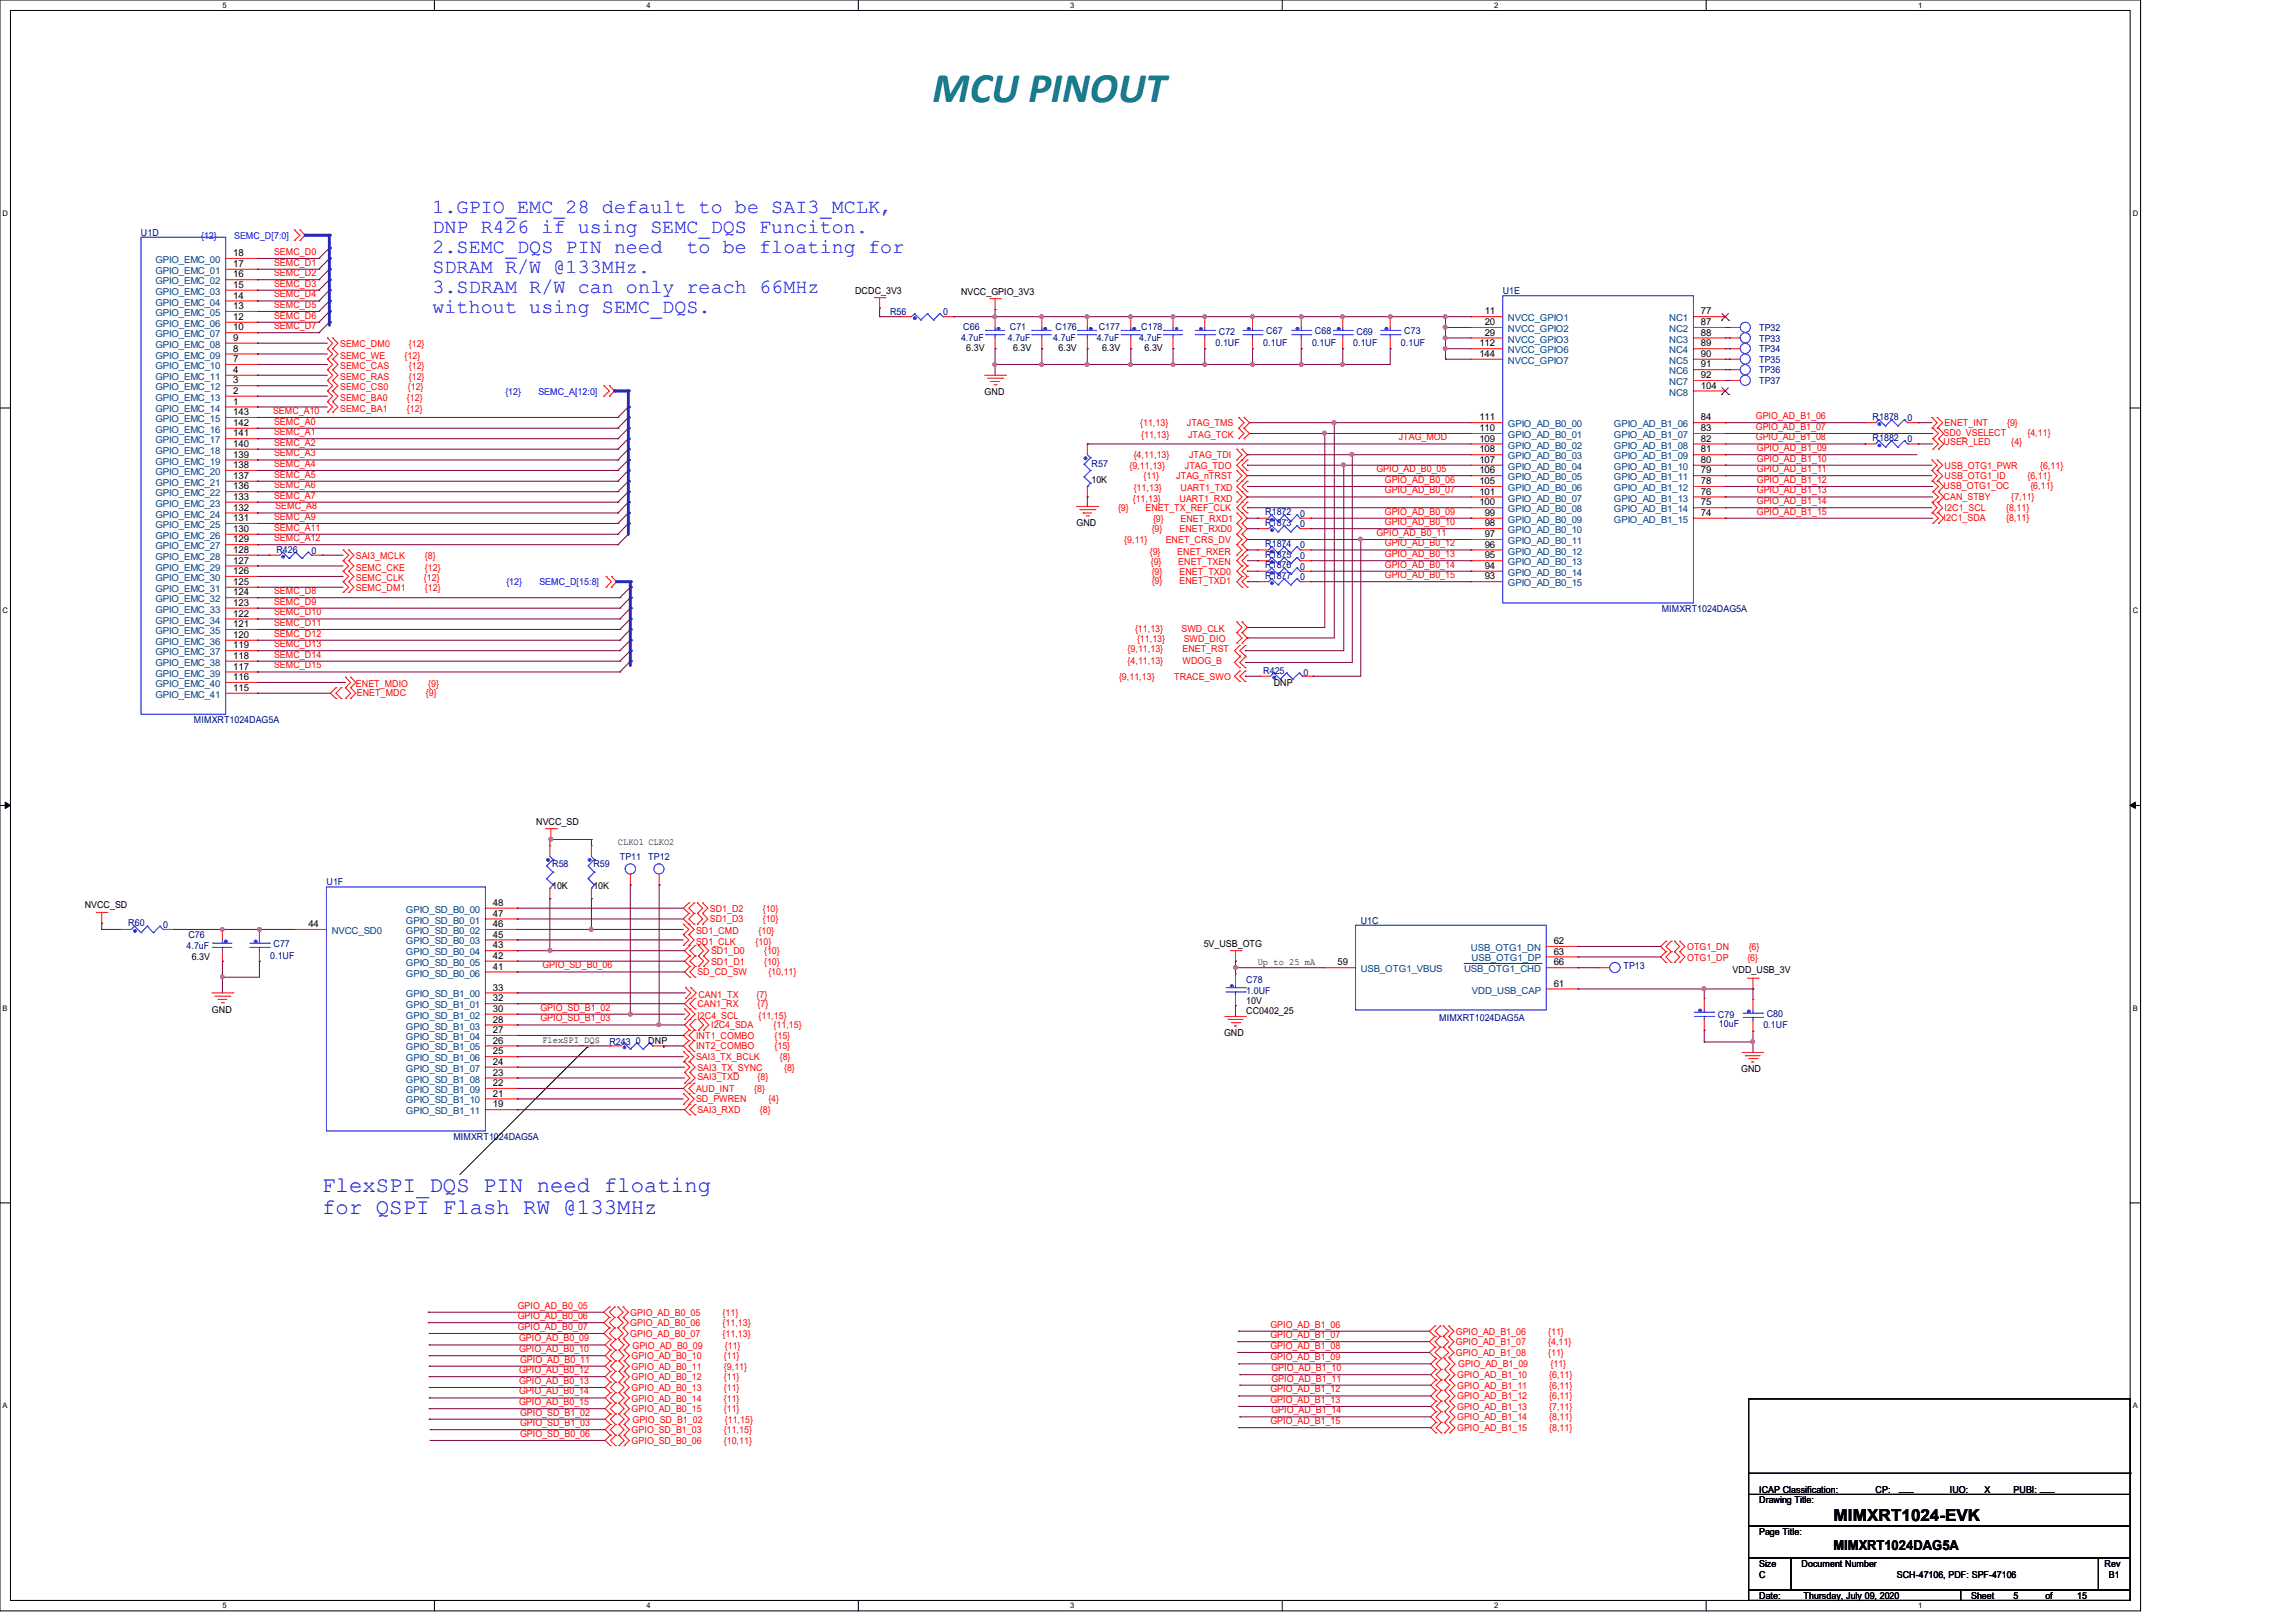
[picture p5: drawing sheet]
<svg xmlns="http://www.w3.org/2000/svg" width="297mm" height="210mm" viewBox="0 0 297 210" stroke-linecap="round" stroke-linejoin="round" font-family="sans-serif">
<defs><g id="words">
<text font-size="5.5" fill="#008080" x="120.7" y="13.2">MCU PINOUT</text>
<g font-size="2.9" fill="#00f">
<text x="41.7" y="154.3">FlexSPI_DQS PIN need floating</text>
<text x="41.7" y="157.1">for QSPI Flash RW @133MHz</text>
</g>
<g font-size="2.6" fill="#00f">
<text x="56" y="27.6">1.GPIO_EMC_28 default to be SAI3_MCLK,</text>
<text x="56" y="30.1">DNP R426 if using SEMC_DQS Funciton.</text>
<text x="56" y="32.7">2.SEMC_DQS PIN need</text>
<text x="56" y="35.3">SDRAM R/W @133MHz.</text>
<text x="88.9" y="32.7">to be floating for</text>
<text x="56" y="37.9">3.SDRAM R/W can only reach 66MHz</text>
<text x="56" y="40.5">without using SEMC_DQS.</text>
</g>
<text font-size="2.2" x="237.3" y="196.8">MIMXRT1024-EVK</text>
<text font-size="1.8" x="237.3" y="200.5">MIMXRT1024DAG5A</text>
<g font-size="1.2" fill="#000080">
<text x="18.2" y="30.5">U1D</text>
<text x="115.2" y="40.8">R56</text>
<text x="122" y="40.8">0</text>
<text x="194.5" y="38">U1E</text>
<text x="124.4" y="44.1">4.7uF</text>
<text x="124.7" y="42.7">C66</text>
<text x="130.4" y="44.1">4.7uF</text>
<text x="130.7" y="42.7">C71</text>
<text x="136.3" y="44.1">4.7uF</text>
<text x="136.6" y="42.7">C176</text>
<text x="141.9" y="44.1">4.7uF</text>
<text x="142.2" y="42.7">C177</text>
<text x="147.4" y="44.1">4.7uF</text>
<text x="147.7" y="42.7">C178</text>
<text x="157.3" y="44.7">0.1UF</text>
<text x="157.7" y="43.4">C72</text>
<text x="163.5" y="44.7">0.1UF</text>
<text x="163.9" y="43.2">C67</text>
<text x="169.8" y="44.7">0.1UF</text>
<text x="170.2" y="43.2">C68</text>
<text x="175.1" y="44.7">0.1UF</text>
<text x="175.6" y="43.4">C69</text>
<text x="181.3" y="44.7">0.1UF</text>
<text x="181.7" y="43.2">C73</text>
<text x="227.7" y="44.2">TP33</text>
<text x="227.7" y="45.6">TP34</text>
<text x="227.7" y="46.9">TP35</text>
<text x="227.7" y="42.8">TP32</text>
<text x="227.7" y="48.3">TP36</text>
<text x="227.7" y="49.7">TP37</text>
<text x="242.4" y="54.4">R1878</text>
<text x="242.4" y="57.1">R1882</text>
<text x="246.9" y="54.5">0</text>
<text x="246.9" y="57.2">0</text>
<text x="141.3" y="60.4">R57</text>
<text x="35.8" y="71.5">R426</text>
<text x="40.3" y="71.6">0</text>
<text x="163.7" y="70.8">R1874</text>
<text x="163.7" y="68.1">R1873</text>
<text x="163.7" y="66.7">R1872</text>
<text x="168.3" y="70.9">0</text>
<text x="168.3" y="68.2">0</text>
<text x="168.3" y="66.8">0</text>
<text x="163.7" y="74.9">R1877</text>
<text x="163.7" y="73.5">R1876</text>
<text x="163.7" y="72.2">R1875</text>
<text x="168.3" y="75.1">0</text>
<text x="168.3" y="73.7">0</text>
<text x="168.3" y="72.3">0</text>
<text x="215" y="79.2">MIMXRT1024DAG5A</text>
<text x="163.5" y="87.2">R425</text>
<text x="168.7" y="87.4">0</text>
<text x="25.1" y="93.6">MIMXRT1024DAG5A</text>
<text x="71.5" y="112.2">R58</text>
<text x="76.8" y="112.2">R59</text>
<text x="80.2" y="111.3">TP11</text>
<text x="83.9" y="111.3">TP12</text>
<text x="16.6" y="119.9">R60</text>
<text x="42.2" y="114.6">U1F</text>
<text x="176.1" y="119.5">U1C</text>
<text x="21.1" y="120.1">0</text>
<text x="24.1" y="122.8">4.7uF</text>
<text x="24.4" y="121.4">C76</text>
<text x="35" y="124">0.1UF</text>
<text x="35.4" y="122.5">C77</text>
<text x="210.1" y="125.4">TP13</text>
<text x="161.3" y="127.2">C78</text>
<text x="161.3" y="128.6">1.0UF</text>
<text x="222.3" y="131.7">C79</text>
<text x="228.6" y="131.6">C80</text>
<text x="78.9" y="135.3">R243</text>
<text x="82.3" y="135.1">0</text>
<text x="186.3" y="132.1">MIMXRT1024DAG5A</text>
<text x="222.5" y="132.9">10uF</text>
<text x="228.2" y="133.1">0.1UF</text>
<text x="58.7" y="147.5">MIMXRT1024DAG5A</text>
</g>
<g font-size="1.2" fill="#004080">
<text x="20.1" y="34">GPIO_EMC_00</text>
<text x="20.1" y="35.4">GPIO_EMC_01</text>
<text x="20.1" y="39.5">GPIO_EMC_04</text>
<text x="20.1" y="36.8">GPIO_EMC_02</text>
<text x="20.1" y="38.1">GPIO_EMC_03</text>
<text x="20.1" y="40.9">GPIO_EMC_05</text>
<text x="195.1" y="41.6">NVCC_GPIO1</text>
<text x="216" y="41.6">NC1</text>
<text x="20.1" y="46.4">GPIO_EMC_09</text>
<text x="20.1" y="43.6">GPIO_EMC_07</text>
<text x="20.1" y="42.3">GPIO_EMC_06</text>
<text x="20.1" y="45">GPIO_EMC_08</text>
<text x="20.1" y="47.8">GPIO_EMC_10</text>
<text x="195.1" y="44.3">NVCC_GPIO3</text>
<text x="195.1" y="45.7">NVCC_GPIO6</text>
<text x="195.1" y="43">NVCC_GPIO2</text>
<text x="195.1" y="47.1">NVCC_GPIO7</text>
<text x="216" y="47.1">NC5</text>
<text x="216" y="45.7">NC4</text>
<text x="216" y="44.3">NC3</text>
<text x="216" y="43">NC2</text>
<text x="20.1" y="49.1">GPIO_EMC_11</text>
<text x="20.1" y="50.5">GPIO_EMC_12</text>
<text x="20.1" y="51.9">GPIO_EMC_13</text>
<text x="20.1" y="53.3">GPIO_EMC_14</text>
<text x="216" y="51.2">NC8</text>
<text x="216" y="49.8">NC7</text>
<text x="216" y="48.4">NC6</text>
<text x="20.1" y="58.7">GPIO_EMC_18</text>
<text x="20.1" y="54.6">GPIO_EMC_15</text>
<text x="20.1" y="57.4">GPIO_EMC_17</text>
<text x="20.1" y="56">GPIO_EMC_16</text>
<text x="195.1" y="55.3">GPIO_AD_B0_00</text>
<text x="195.1" y="56.7">GPIO_AD_B0_01</text>
<text x="195.1" y="58">GPIO_AD_B0_02</text>
<text x="195.1" y="59.4">GPIO_AD_B0_03</text>
<text x="208.9" y="55.3">GPIO_AD_B1_06</text>
<text x="208.9" y="56.7">GPIO_AD_B1_07</text>
<text x="208.9" y="58">GPIO_AD_B1_08</text>
<text x="208.9" y="59.4">GPIO_AD_B1_09</text>
<text x="20.1" y="61.5">GPIO_EMC_20</text>
<text x="20.1" y="62.9">GPIO_EMC_21</text>
<text x="20.1" y="65.6">GPIO_EMC_23</text>
<text x="20.1" y="64.2">GPIO_EMC_22</text>
<text x="20.1" y="60.1">GPIO_EMC_19</text>
<text x="195.1" y="63.5">GPIO_AD_B0_06</text>
<text x="195.1" y="60.8">GPIO_AD_B0_04</text>
<text x="195.1" y="64.9">GPIO_AD_B0_07</text>
<text x="195.1" y="62.1">GPIO_AD_B0_05</text>
<text x="208.9" y="60.8">GPIO_AD_B1_10</text>
<text x="208.9" y="62.1">GPIO_AD_B1_11</text>
<text x="208.9" y="63.5">GPIO_AD_B1_12</text>
<text x="208.9" y="64.9">GPIO_AD_B1_13</text>
<text x="20.1" y="71.1">GPIO_EMC_27</text>
<text x="20.1" y="69.7">GPIO_EMC_26</text>
<text x="20.1" y="67">GPIO_EMC_24</text>
<text x="20.1" y="68.3">GPIO_EMC_25</text>
<text x="195.1" y="67.6">GPIO_AD_B0_09</text>
<text x="195.1" y="66.3">GPIO_AD_B0_08</text>
<text x="195.1" y="70.4">GPIO_AD_B0_11</text>
<text x="195.1" y="71.8">GPIO_AD_B0_12</text>
<text x="195.1" y="69">GPIO_AD_B0_10</text>
<text x="208.9" y="66.3">GPIO_AD_B1_14</text>
<text x="208.9" y="67.6">GPIO_AD_B1_15</text>
<text x="20.1" y="72.4">GPIO_EMC_28</text>
<text x="20.1" y="73.8">GPIO_EMC_29</text>
<text x="20.1" y="76.6">GPIO_EMC_31</text>
<text x="20.1" y="77.9">GPIO_EMC_32</text>
<text x="20.1" y="75.2">GPIO_EMC_30</text>
<text x="195.1" y="73.2">GPIO_AD_B0_13</text>
<text x="195.1" y="74.5">GPIO_AD_B0_14</text>
<text x="195.1" y="75.9">GPIO_AD_B0_15</text>
<text x="20.1" y="83.4">GPIO_EMC_36</text>
<text x="20.1" y="79.3">GPIO_EMC_33</text>
<text x="20.1" y="80.7">GPIO_EMC_34</text>
<text x="20.1" y="82">GPIO_EMC_35</text>
<text x="20.1" y="84.8">GPIO_EMC_37</text>
<text x="20.1" y="86.1">GPIO_EMC_38</text>
<text x="20.1" y="88.9">GPIO_EMC_40</text>
<text x="20.1" y="87.5">GPIO_EMC_39</text>
<text x="20.1" y="90.3">GPIO_EMC_41</text>
<text x="52.5" y="118.1">GPIO_SD_B0_00</text>
<text x="52.5" y="119.5">GPIO_SD_B0_01</text>
<text x="42.9" y="120.9">NVCC_SD0</text>
<text x="52.5" y="120.9">GPIO_SD_B0_02</text>
<text x="52.5" y="122.2">GPIO_SD_B0_03</text>
<text x="52.5" y="123.6">GPIO_SD_B0_04</text>
<text x="52.5" y="125">GPIO_SD_B0_05</text>
<text x="176.1" y="125.8">USB_OTG1_VBUS</text>
<text x="189.5" y="125.8">USB_OTG1_CHD</text>
<text x="190.4" y="123.1">USB_OTG1_DN</text>
<text x="190.5" y="124.4">USB_OTG1_DP</text>
<text x="52.5" y="131.8">GPIO_SD_B1_02</text>
<text x="52.5" y="126.4">GPIO_SD_B0_06</text>
<text x="52.5" y="130.5">GPIO_SD_B1_01</text>
<text x="52.5" y="129.1">GPIO_SD_B1_00</text>
<text x="190.5" y="128.6">VDD_USB_CAP</text>
<text x="52.5" y="134.6">GPIO_SD_B1_04</text>
<text x="52.5" y="133.2">GPIO_SD_B1_03</text>
<text x="52.5" y="137.3">GPIO_SD_B1_06</text>
<text x="52.5" y="135.9">GPIO_SD_B1_05</text>
<text x="52.5" y="138.7">GPIO_SD_B1_07</text>
<text x="52.5" y="140.1">GPIO_SD_B1_08</text>
<text x="52.5" y="141.4">GPIO_SD_B1_09</text>
<text x="52.5" y="142.8">GPIO_SD_B1_10</text>
<text x="52.5" y="144.2">GPIO_SD_B1_11</text>
</g>
<g font-size="1.2" fill="#00f">
<text x="26" y="30.9">{12}</text>
<text x="30.3" y="30.9">SEMC_D[7:0]</text>
<text x="65.4" y="51.1">{12}</text>
<text x="69.7" y="51.1">SEMC_A[12:0]</text>
<text x="65.5" y="75.7">{12}</text>
<text x="69.8" y="75.7">SEMC_D[15:8]</text>
</g>
<g font-size="1.2">
<text x="30.2" y="33.1">18</text>
<text x="30.2" y="34.5">17</text>
<text x="30.2" y="35.9">16</text>
<text x="30.2" y="38.7">14</text>
<text x="30.2" y="37.3">15</text>
<text x="30.2" y="40">13</text>
<text x="30.2" y="41.4">12</text>
<text x="110.7" y="38">DCDC_3V3</text>
<text x="124.4" y="38.1">NVCC_GPIO_3V3</text>
<text x="192.1" y="40.7">11</text>
<text x="220.1" y="40.7">77</text>
<text x="30.2" y="45.5">8</text>
<text x="30.2" y="42.8">10</text>
<text x="30.2" y="44.1">9</text>
<text x="30.2" y="46.9">7</text>
<text x="125" y="45.4">6.3V</text>
<text x="131.1" y="45.4">6.3V</text>
<text x="137" y="45.4">6.3V</text>
<text x="142.6" y="45.4">6.3V</text>
<text x="148.1" y="45.4">6.3V</text>
<text x="191.5" y="44.8">112</text>
<text x="191.5" y="46.2">144</text>
<text x="192.1" y="43.4">29</text>
<text x="192.1" y="42.1">20</text>
<text x="220.1" y="47.5">91</text>
<text x="220.1" y="46.2">90</text>
<text x="220.1" y="44.8">89</text>
<text x="220.1" y="43.4">88</text>
<text x="220.1" y="42.1">87</text>
<text x="30.2" y="53.7">143</text>
<text x="30.2" y="48.3">4</text>
<text x="30.2" y="49.6">3</text>
<text x="30.2" y="51">2</text>
<text x="30.2" y="52.4">1</text>
<text x="127.4" y="51.1">GND</text>
<text x="220.1" y="50.3">104</text>
<text x="220.1" y="48.9">92</text>
<text x="30.2" y="57.8">140</text>
<text x="30.2" y="56.5">141</text>
<text x="30.2" y="55.1">142</text>
<text x="30.2" y="59.2">139</text>
<text x="191.5" y="54.4">111</text>
<text x="191.5" y="55.8">110</text>
<text x="191.5" y="57.1">109</text>
<text x="191.5" y="58.5">108</text>
<text x="191.5" y="59.9">107</text>
<text x="220.1" y="54.4">84</text>
<text x="220.1" y="55.8">83</text>
<text x="220.1" y="57.1">82</text>
<text x="220.1" y="58.5">81</text>
<text x="220.1" y="59.9">80</text>
<text x="30.2" y="60.6">138</text>
<text x="30.2" y="62">137</text>
<text x="30.2" y="64.7">133</text>
<text x="30.2" y="63.3">136</text>
<text x="141.3" y="62.4">10K</text>
<text x="191.5" y="62.7">105</text>
<text x="191.5" y="64">101</text>
<text x="191.5" y="65.4">100</text>
<text x="191.5" y="61.3">106</text>
<text x="220.1" y="61.3">79</text>
<text x="220.1" y="62.7">78</text>
<text x="220.1" y="64">76</text>
<text x="220.1" y="65.4">75</text>
<text x="30.2" y="70.2">129</text>
<text x="30.2" y="68.8">130</text>
<text x="30.2" y="66.1">132</text>
<text x="30.2" y="71.5">128</text>
<text x="30.2" y="67.4">131</text>
<text x="139.3" y="68.1">GND</text>
<text x="192.1" y="66.8">99</text>
<text x="192.1" y="69.5">97</text>
<text x="192.1" y="70.9">96</text>
<text x="192.1" y="68.1">98</text>
<text x="220.1" y="66.8">74</text>
<text x="30.2" y="72.9">127</text>
<text x="30.2" y="75.7">125</text>
<text x="30.2" y="77">124</text>
<text x="30.2" y="74.3">126</text>
<text x="192.1" y="72.3">95</text>
<text x="192.1" y="73.6">94</text>
<text x="192.1" y="75">93</text>
<text x="30.2" y="82.5">120</text>
<text x="30.2" y="78.4">123</text>
<text x="30.2" y="79.8">122</text>
<text x="30.2" y="83.9">119</text>
<text x="30.2" y="81.2">121</text>
<text x="30.2" y="85.3">118</text>
<text x="30.2" y="88">116</text>
<text x="30.2" y="86.7">117</text>
<text x="30.2" y="89.4">115</text>
<text x="164.8" y="88.8">DNP</text>
<text x="69.4" y="106.7">NVCC_SD</text>
<text x="80" y="109.3">CLKO1 CLKO2</text>
<text x="11" y="117.4">NVCC_SD</text>
<text x="39.9" y="120">44</text>
<text x="63.8" y="117.2">48</text>
<text x="63.8" y="118.6">47</text>
<text x="63.8" y="120">46</text>
<text x="71.5" y="115">10K</text>
<text x="76.8" y="115">10K</text>
<text x="24.8" y="124.2">6.3V</text>
<text x="63.8" y="121.3">45</text>
<text x="63.8" y="122.7">43</text>
<text x="63.8" y="124.1">42</text>
<text x="63.8" y="125.5">41</text>
<text x="155.8" y="122.5">5V_USB_OTG</text>
<text x="162.8" y="124.8">Up to 25 mA</text>
<text x="173.1" y="124.9">59</text>
<text x="201.1" y="124.9">66</text>
<text x="201.1" y="122.2">62</text>
<text x="201.1" y="123.5">63</text>
<text x="224.2" y="125.9">VDD_USB_3V</text>
<text x="27.4" y="131">GND</text>
<text x="63.8" y="130.9">30</text>
<text x="63.8" y="129.6">32</text>
<text x="63.8" y="128.2">33</text>
<text x="161.3" y="129.9">10V</text>
<text x="161.3" y="131.3">CC0402_25</text>
<text x="201.1" y="127.7">61</text>
<text x="63.8" y="133.7">27</text>
<text x="63.8" y="132.3">28</text>
<text x="63.8" y="137.8">24</text>
<text x="63.8" y="136.4">25</text>
<text x="63.8" y="135">26</text>
<text x="70.2" y="135">FlexSPI_DQS</text>
<text x="83.9" y="135.1">DNP</text>
<text x="158.4" y="134">GND</text>
<text x="63.8" y="139.2">23</text>
<text x="63.8" y="140.5">22</text>
<text x="63.8" y="141.9">21</text>
<text x="63.8" y="143.3">19</text>
<text x="225.3" y="138.7">GND</text>
<text x="227.7" y="194.5">Drawing Title:</text>
<text x="227.7" y="193.2">ICAP Classification:</text>
<text x="242.7" y="193.2">CP:</text>
<text x="245.8" y="193">___</text>
<text x="252.3" y="193.2">IUO:</text>
<text x="256.2" y="193.2">_X_</text>
<text x="260.6" y="193.2">PUBI: ___</text>
<text x="227.7" y="202.7">Size</text>
<text x="227.7" y="198.6">Page Title:</text>
<text x="233.2" y="202.7">Document Number</text>
<text x="272.4" y="202.7">Rev</text>
<text x="227.7" y="206.9">Date:</text>
<text x="227.7" y="204.1">C</text>
<text x="233.4" y="206.9">Thursday, July 09, 2020</text>
<text x="245.5" y="204.1">SCH-47106, PDF: SPF-47106</text>
<text x="255.1" y="206.9">Sheet</text>
<text x="260.6" y="206.9">5</text>
<text x="264.7" y="206.9">of</text>
<text x="268.8" y="206.9">15</text>
<text x="272.9" y="204.1">B1</text>
</g>
<g font-size="1.2" fill="#f00">
<text x="35.5" y="33">SEMC_D0</text>
<text x="35.5" y="34.4">SEMC_D1</text>
<text x="35.5" y="35.7">SEMC_D2</text>
<text x="35.5" y="37.1">SEMC_D3</text>
<text x="35.5" y="38.5">SEMC_D4</text>
<text x="35.5" y="39.8">SEMC_D5</text>
<text x="35.5" y="41.2">SEMC_D6</text>
<text x="35.5" y="42.6">SEMC_D7</text>
<text x="44" y="44.9">SEMC_DM0</text>
<text x="44" y="46.4">SEMC_WE</text>
<text x="44" y="47.8">SEMC_CAS</text>
<text x="52.4" y="46.4">{12}</text>
<text x="52.9" y="44.9">{12}</text>
<text x="52.9" y="47.8">{12}</text>
<text x="35.3" y="53.6">SEMC_A10</text>
<text x="44" y="49.1">SEMC_RAS</text>
<text x="44" y="50.5">SEMC_CS0</text>
<text x="44" y="51.9">SEMC_BA0</text>
<text x="44" y="53.3">SEMC_BA1</text>
<text x="52.7" y="51.9">{12}</text>
<text x="52.7" y="53.3">{12}</text>
<text x="52.8" y="50.5">{12}</text>
<text x="52.9" y="49.1">{12}</text>
<text x="35.5" y="54.9">SEMC_A0</text>
<text x="35.5" y="56.3">SEMC_A1</text>
<text x="35.5" y="57.7">SEMC_A2</text>
<text x="35.5" y="59.1">SEMC_A3</text>
<text x="146.7" y="59.3">{4,11,13}</text>
<text x="147.6" y="55.2">{11,13}</text>
<text x="147.7" y="56.7">{11,13}</text>
<text x="153.6" y="55.2">JTAG_TMS</text>
<text x="153.8" y="56.7">JTAG_TCK</text>
<text x="153.9" y="59.3">JTAG_TDI</text>
<text x="181" y="57">JTAG_MOD</text>
<text x="227.2" y="55.6">GPIO_AD_B1_07</text>
<text x="227.2" y="57">GPIO_AD_B1_08</text>
<text x="227.2" y="54.2">GPIO_AD_B1_06</text>
<text x="227.4" y="59.7">GPIO_AD_B1_10</text>
<text x="227.4" y="58.4">GPIO_AD_B1_09</text>
<text x="251.5" y="56.4">SD0_VSELECT</text>
<text x="251.5" y="57.6">USER_LED</text>
<text x="251.7" y="55.2">ENET_INT</text>
<text x="259.8" y="55.2">{9}</text>
<text x="260.3" y="57.6">{4}</text>
<text x="262.4" y="56.4">{4,11}</text>
<text x="35.5" y="60.4">SEMC_A4</text>
<text x="35.5" y="61.8">SEMC_A5</text>
<text x="35.5" y="63.2">SEMC_A6</text>
<text x="35.5" y="64.5">SEMC_A7</text>
<text x="35.6" y="65.9">SEMC_A8</text>
<text x="146.2" y="60.7">{9,11,13}</text>
<text x="146.6" y="64.9">{11,13}</text>
<text x="146.7" y="63.5">{11,13}</text>
<text x="148" y="62">{11}</text>
<text x="152.2" y="62">JTAG_nTRST</text>
<text x="152.7" y="64.9">UART1_RXD</text>
<text x="152.8" y="63.5">UART1_TXD</text>
<text x="153.3" y="60.7">JTAG_TDO</text>
<text x="178.1" y="61.1">GPIO_AD_B0_05</text>
<text x="179.2" y="62.5">GPIO_AD_B0_06</text>
<text x="179.2" y="63.8">GPIO_AD_B0_07</text>
<text x="227.4" y="62.5">GPIO_AD_B1_12</text>
<text x="227.4" y="65.2">GPIO_AD_B1_14</text>
<text x="227.4" y="61.1">GPIO_AD_B1_11</text>
<text x="227.4" y="63.8">GPIO_AD_B1_13</text>
<text x="251.5" y="63.2">USB_OTG1_OC</text>
<text x="251.5" y="64.6">CAN_STBY</text>
<text x="251.7" y="60.7">USB_OTG1_PWR</text>
<text x="251.7" y="62">USB_OTG1_ID</text>
<text x="260.3" y="64.6">{7,11}</text>
<text x="262.4" y="62">{6,11}</text>
<text x="262.8" y="63.2">{6,11}</text>
<text x="264" y="60.7">{6,11}</text>
<text x="35.5" y="67.3">SEMC_A9</text>
<text x="35.5" y="68.7">SEMC_A11</text>
<text x="35.5" y="70">SEMC_A12</text>
<text x="144.7" y="66.1">{9}</text>
<text x="145.5" y="70.3">{9,11}</text>
<text x="148.2" y="66.1">ENET_TX_REF_CLK</text>
<text x="148.8" y="71.8">{9}</text>
<text x="149.1" y="68.9">{9}</text>
<text x="149.2" y="67.5">{9}</text>
<text x="150.9" y="70.3">ENET_CRS_DV</text>
<text x="152.4" y="71.8">ENET_RXER</text>
<text x="152.7" y="68.9">ENET_RXD0</text>
<text x="152.8" y="67.5">ENET_RXD1</text>
<text x="178.1" y="69.3">GPIO_AD_B0_11</text>
<text x="179.2" y="66.6">GPIO_AD_B0_09</text>
<text x="179.2" y="67.9">GPIO_AD_B0_10</text>
<text x="179.2" y="70.7">GPIO_AD_B0_12</text>
<text x="227.4" y="66.6">GPIO_AD_B1_15</text>
<text x="251.5" y="67.4">I2C1_SDA</text>
<text x="251.7" y="66.1">I2C1_SCL</text>
<text x="259.6" y="67.4">{8,11}</text>
<text x="259.6" y="66.1">{8,11}</text>
<text x="35.5" y="76.9">SEMC_D8</text>
<text x="46.1" y="76.4">SEMC_DM1</text>
<text x="46.1" y="75.2">SEMC_CLK</text>
<text x="46.1" y="73.8">SEMC_CKE</text>
<text x="46.1" y="72.3">SAI3_MCLK</text>
<text x="54.9" y="75.2">{12}</text>
<text x="55" y="72.3">{8}</text>
<text x="55" y="76.4">{12}</text>
<text x="55" y="73.8">{12}</text>
<text x="148.9" y="73.2">{9}</text>
<text x="149.1" y="75.6">{9}</text>
<text x="149.1" y="74.4">{9}</text>
<text x="152.5" y="73.2">ENET_TXEN</text>
<text x="152.7" y="75.6">ENET_TXD1</text>
<text x="152.7" y="74.4">ENET_TXD0</text>
<text x="179.2" y="72.1">GPIO_AD_B0_13</text>
<text x="179.2" y="73.4">GPIO_AD_B0_14</text>
<text x="179.2" y="74.8">GPIO_AD_B0_15</text>
<text x="35.5" y="78.2">SEMC_D9</text>
<text x="35.5" y="79.6">SEMC_D10</text>
<text x="35.5" y="81">SEMC_D11</text>
<text x="35.5" y="82.4">SEMC_D12</text>
<text x="35.5" y="83.7">SEMC_D13</text>
<text x="146.9" y="81.8">{11,13}</text>
<text x="147.1" y="83">{11,13}</text>
<text x="152.9" y="81.8">SWD_CLK</text>
<text x="153.2" y="83">SWD_DIO</text>
<text x="35.5" y="85.1">SEMC_D14</text>
<text x="35.5" y="86.5">SEMC_D15</text>
<text x="46.1" y="88.9">ENET_MDIO</text>
<text x="55.4" y="88.9">{9}</text>
<text x="144.8" y="88">{9,11,13}</text>
<text x="145.9" y="85.9">{4,11,13}</text>
<text x="145.9" y="84.4">{9,11,13}</text>
<text x="152" y="88">TRACE_SWO</text>
<text x="153" y="85.9">WDOG_B</text>
<text x="153" y="84.4">ENET_RST</text>
<text x="46.2" y="90.1">ENET_MDC</text>
<text x="55.1" y="90.1">{9}</text>
<text x="91.9" y="119.3">SD1_D3</text>
<text x="91.9" y="118">SD1_D2</text>
<text x="98.7" y="119.3">{10}</text>
<text x="98.7" y="118">{10}</text>
<text x="70.2" y="125.3">GPIO_SD_B0_06</text>
<text x="90.1" y="120.9">SD1_CMD</text>
<text x="90.1" y="122.3">SD1_CLK</text>
<text x="92" y="124.8">SD1_D1</text>
<text x="92" y="123.5">SD1_D0</text>
<text x="97.8" y="122.3">{10}</text>
<text x="98.2" y="120.9">{10}</text>
<text x="98.9" y="124.8">{10}</text>
<text x="98.9" y="123.5">{10}</text>
<text x="218.3" y="122.9">OTG1_DN</text>
<text x="218.3" y="124.3">OTG1_DP</text>
<text x="226.1" y="124.3">{6}</text>
<text x="226.3" y="122.9">{6}</text>
<text x="69.9" y="130.8">GPIO_SD_B1_02</text>
<text x="90.3" y="126.2">SD_CD_SW</text>
<text x="90.3" y="130.3">CAN1_RX</text>
<text x="90.3" y="131.8">I2C4_SCL</text>
<text x="90.4" y="129.1">CAN1_TX</text>
<text x="97.9" y="129.1">{7}</text>
<text x="98" y="130.3">{7}</text>
<text x="98.2" y="131.8">{11,15}</text>
<text x="99.4" y="126.2">{10,11}</text>
<text x="69.9" y="132.2">GPIO_SD_B1_03</text>
<text x="90.1" y="134.4">INT1_COMBO</text>
<text x="90.1" y="135.8">INT2_COMBO</text>
<text x="90.1" y="137.2">SAI3_TX_BCLK</text>
<text x="92" y="133.1">I2C4_SDA</text>
<text x="100.1" y="133.1">{11,15}</text>
<text x="100.2" y="134.4">{15}</text>
<text x="100.2" y="135.8">{15}</text>
<text x="100.9" y="137.2">{8}</text>
<text x="90.1" y="141.3">AUD_INT</text>
<text x="90.1" y="142.7">SD_PWREN</text>
<text x="90.3" y="138.6">SAI3_TX_SYNC</text>
<text x="90.3" y="139.8">SAI3_TXD</text>
<text x="97.6" y="141.3">{8}</text>
<text x="98" y="139.8">{8}</text>
<text x="99.4" y="142.7">{4}</text>
<text x="101.5" y="138.6">{8}</text>
<text x="90.3" y="144.1">SAI3_RXD</text>
<text x="98.3" y="144.1">{8}</text>
<text x="67" y="169.3">GPIO_AD_B0_05</text>
<text x="67" y="170.7">GPIO_AD_B0_06</text>
<text x="67" y="172.1">GPIO_AD_B0_07</text>
<text x="67.2" y="173.6">GPIO_AD_B0_09</text>
<text x="81.6" y="170.3">GPIO_AD_B0_05</text>
<text x="81.6" y="171.6">GPIO_AD_B0_06</text>
<text x="81.6" y="173">GPIO_AD_B0_07</text>
<text x="93.5" y="170.3">{11}</text>
<text x="93.5" y="171.6">{11,13}</text>
<text x="93.5" y="173">{11,13}</text>
<text x="164.4" y="173.1">GPIO_AD_B1_07</text>
<text x="164.4" y="171.8">GPIO_AD_B1_06</text>
<text x="188.4" y="172.7">GPIO_AD_B1_06</text>
<text x="200.4" y="172.7">{11}</text>
<text x="67.2" y="175">GPIO_AD_B0_10</text>
<text x="67.2" y="177.7">GPIO_AD_B0_12</text>
<text x="67.2" y="179.1">GPIO_AD_B0_13</text>
<text x="67.3" y="176.3">GPIO_AD_B0_11</text>
<text x="81.7" y="175.9">GPIO_AD_B0_10</text>
<text x="81.7" y="177.2">GPIO_AD_B0_11</text>
<text x="81.7" y="178.6">GPIO_AD_B0_12</text>
<text x="81.7" y="180">GPIO_AD_B0_13</text>
<text x="81.9" y="174.5">GPIO_AD_B0_09</text>
<text x="93.7" y="175.9">{11}</text>
<text x="93.7" y="177.2">{9,11}</text>
<text x="93.7" y="178.6">{11}</text>
<text x="93.7" y="180">{11}</text>
<text x="93.8" y="174.5">{11}</text>
<text x="164.4" y="174.5">GPIO_AD_B1_08</text>
<text x="164.4" y="176">GPIO_AD_B1_09</text>
<text x="164.5" y="177.4">GPIO_AD_B1_10</text>
<text x="164.5" y="178.8">GPIO_AD_B1_11</text>
<text x="188.4" y="174.1">GPIO_AD_B1_07</text>
<text x="188.4" y="175.5">GPIO_AD_B1_08</text>
<text x="188.6" y="178.3">GPIO_AD_B1_10</text>
<text x="188.6" y="179.7">GPIO_AD_B1_11</text>
<text x="188.7" y="177">GPIO_AD_B1_09</text>
<text x="200.4" y="174.1">{4,11}</text>
<text x="200.4" y="175.5">{11}</text>
<text x="200.5" y="178.3">{6,11}</text>
<text x="200.5" y="179.7">{6,11}</text>
<text x="200.7" y="177">{11}</text>
<text x="67.2" y="180.4">GPIO_AD_B0_14</text>
<text x="67.2" y="181.8">GPIO_AD_B0_15</text>
<text x="67.3" y="183.2">GPIO_SD_B1_02</text>
<text x="67.3" y="184.5">GPIO_SD_B1_03</text>
<text x="67.3" y="185.9">GPIO_SD_B0_06</text>
<text x="81.7" y="181.4">GPIO_AD_B0_14</text>
<text x="81.7" y="182.7">GPIO_AD_B0_15</text>
<text x="81.7" y="185.5">GPIO_SD_B1_03</text>
<text x="81.9" y="184.1">GPIO_SD_B1_02</text>
<text x="93.7" y="181.4">{11}</text>
<text x="93.7" y="182.7">{11}</text>
<text x="93.7" y="185.5">{11,15}</text>
<text x="93.8" y="184.1">{11,15}</text>
<text x="164.4" y="180.2">GPIO_AD_B1_12</text>
<text x="164.4" y="184.3">GPIO_AD_B1_15</text>
<text x="164.4" y="181.5">GPIO_AD_B1_13</text>
<text x="164.5" y="182.9">GPIO_AD_B1_14</text>
<text x="188.6" y="181.1">GPIO_AD_B1_12</text>
<text x="188.6" y="182.5">GPIO_AD_B1_13</text>
<text x="188.6" y="183.8">GPIO_AD_B1_14</text>
<text x="188.6" y="185.2">GPIO_AD_B1_15</text>
<text x="200.5" y="181.1">{6,11}</text>
<text x="200.5" y="182.5">{7,11}</text>
<text x="200.5" y="183.8">{8,11}</text>
<text x="200.5" y="185.2">{8,11}</text>
<text x="81.7" y="186.9">GPIO_SD_B0_06</text>
<text x="93.7" y="186.9">{10,11}</text>
</g>
<g font-size="1">
<text x="28.8" y="1">5</text>
<text x="83.7" y="1">4</text>
<text x="138.5" y="1">3</text>
<text x="193.4" y="1">2</text>
<text x="248.2" y="1">1</text>
<text x=".3" y="27.9">D</text>
<text x="276" y="27.9">D</text>
<text x=".3" y="79.4">C</text>
<text x="276" y="79.4">C</text>
<text x=".3" y="130.8">B</text>
<text x="276" y="130.8">B</text>
<text x=".3" y="182.2">A</text>
<text x="276" y="182.2">A</text>
<text x="28.8" y="208.1">5</text>
<text x="83.7" y="208.1">4</text>
<text x="138.5" y="208.1">3</text>
<text x="193.4" y="208.1">2</text>
<text x="248.2" y="208.1">1</text>
</g>
</g></defs>
<path d="M0 0h277v208.4h-277zM1.4 1.4h274.3v205.7h-274.3z" fill="none" stroke="#000" stroke-width=".13"/>
<g fill="#fff">
<path d="M28.8 .1h.5v1.1h-.5z"/>
<path d="M28.8 207.2h.5v1.1h-.5z"/>
</g>
<path d="M56.2 0v1.4M56.2 207.1v1.3" fill="none" stroke="#000" stroke-width=".13"/>
<g fill="#fff">
<path d="M83.7 .1h.5v1.1h-.5z"/>
<path d="M83.7 207.2h.5v1.1h-.5z"/>
</g>
<path d="M111.1 0v1.4M111.1 207.1v1.3" fill="none" stroke="#000" stroke-width=".13"/>
<g fill="#fff">
<path d="M138.5 .1h.6v1.1h-.6z"/>
<path d="M138.5 207.2h.6v1.1h-.6z"/>
</g>
<path d="M165.9 0v1.4M165.9 207.1v1.3" fill="none" stroke="#000" stroke-width=".13"/>
<g fill="#fff">
<path d="M193.4 .1h.5v1.1h-.5z"/>
<path d="M193.4 207.2h.5v1.1h-.5z"/>
</g>
<path d="M220.8 0v1.4M220.8 207.1v1.3" fill="none" stroke="#000" stroke-width=".13"/>
<g fill="#fff">
<path d="M248.2 .1h.6v1.1h-.6z"/>
<path d="M248.2 207.2h.6v1.1h-.6z"/>
<path d="M.3 27.1h.8v1.1h-.8z"/>
<path d="M276 27.1h.7v1.1h-.7z"/>
<path d="M.3 78.5h.8v1.1h-.8z"/>
<path d="M276 78.5h.7v1.1h-.7z"/>
</g>
<path d="M0 52.8h1.4M275.7 52.8h1.3" fill="none" stroke="#000" stroke-width=".13"/>
<g fill="#fff">
<path d="M.3 129.9h.7v1.1h-.7z"/>
<path d="M276 129.9h.6v1.1h-.6z"/>
</g>
<path d="M0 104.2h1.4M275.7 104.2h1.3" fill="none" stroke="#000" stroke-width=".13"/>
<path d="M.7 103.8l.7 .4-.7 .4zM275.7 104.2l.7-.4v.8z" fill="#000" stroke="#000" stroke-width=".13"/>
<g fill="#fff">
<path d="M.3 181.4h.7v1.1h-.7z"/>
<path d="M276 181.4h.6v1.1h-.6z"/>
</g>
<g fill="none" stroke="#000" stroke-width=".13">
<path d="M76 135.5h.1M76 135.5l-16.5 16.5M0 155.7h1.4M275.7 155.7h1.3M226.3 193.4h49.4v4.1h-49.4zM226.3 197.5h49.4v4.1h-49.4zM226.3 181h49.4v12.4h-49.4zM226.3 190.6h49.4M275.7 190.6h.1M226.3 201.6h5.5v4.1h-5.5zM226.3 205.7h27.4v1.4h-27.4zM231.8 201.6h39.8v4.1h-39.8z"/>
<path d="M253.7 205.7h22v1.4h-22zM271.6 201.6h4.1v4.1h-4.1z"/>
</g>
<g fill="none" stroke="#f00" stroke-width=".13">
<path d="M29.2 33.4h4.1M29.2 38.9h4.1M29.2 34.8h4.1M29.2 36.2h4.1M29.2 37.5h4.1M33.3 33.4h.1M33.3 38.9h.1M33.3 34.8h.1M33.3 36.2h.1M33.3 37.5h.1M38.1 29.8h.1M38.1 31.1h.1"/>
<path d="M38.1 29.8l.7 .6-.7 .7M38.8 31.1h.1M38.8 29.8h.1M38.8 29.8l.7 .6-.7 .7M113.2 38.5h1.3M113.8 39.9h.1M113.8 38.5v1.4M114.5 38.5h.1M128.1 38.7h1.4M128.8 38.7v1.3M129.5 38.7h.1M29.2 48.6h4.1"/>
<path d="M29.2 58.1h4.1M29.2 54h4.1M29.2 45.8h4.1M29.2 43.1h4.1M29.2 40.3h4.1M29.2 41.7h4.1M29.2 44.4h4.1M29.2 47.2h4.1M29.2 49.9h4.1M29.2 56.8h4.1M29.2 51.3h4.1M29.2 52.7h4.1"/>
<path d="M29.2 55.4h4.1M29.2 59.5h4.1M33.3 58.1h.1M33.3 54h.1M33.3 45.8h.1M33.3 43.1h.1M33.3 40.3h.1M33.3 41.7h.1M33.3 48.6h.1M33.3 44.4h.1M33.3 47.2h.1M33.3 49.9h.1"/>
<path d="M33.3 56.8h.1M33.3 51.3h.1M33.3 52.7h.1M33.3 55.4h.1M33.3 59.5h.1M42.4 43.7h.1M42.4 45.1h.1M42.4 46.5h.1M42.4 47.8h.1M42.4 49.2h.1M42.4 50.6h.1M42.4 52h.1"/>
<path d="M42.4 53.3h.1M42.4 43.7l.7 .7-.7 .7M42.4 45.1l.7 .7-.7 .7M42.4 46.5l.7 .7-.7 .6M42.4 47.8l.7 .8-.7 .6M42.4 49.2l.7 .7-.7 .7M42.4 50.6l.7 .7-.7 .7M42.4 52l.7 .7-.7 .6M43.1 43.7h.1M43.1 45.1h.1M43.1 46.5h.1M43.1 47.8h.1"/>
<path d="M43.1 49.2h.1M43.1 50.6h.1M43.1 52h.1M43.1 53.3h.1M43.1 43.7l.6 .7-.6 .7M43.1 45.1l.6 .7-.6 .7M43.1 46.5l.6 .7-.6 .6M43.1 47.8l.6 .8-.6 .6M43.1 49.2l.6 .7-.6 .7M43.1 50.6l.6 .7-.6 .7M43.1 52l.6 .7-.6 .6M78.1 49.9h.1"/>
<path d="M78.1 51.3h.1M78.1 49.9l.8 .7-.8 .7M78.9 51.3h.1M78.9 49.9h.1M78.9 49.9l.6 .7-.6 .7M116.6 41h.1M116.6 41h1.3M122 41h1.4M123.4 41h.1M127.4 48.6h2.7M127.8 48.9h2M128.2 49.4h.1"/>
<path d="M128.2 49.4h1.1M128.7 49.8h.2M128.8 40h.1M128.8 41h.1M128.8 45.1h.1M128.8 41v1.4M128.8 43.7v1.4M128.9 49.8h.1M129.8 48.9h.1M130.1 48.6h.1M134.8 41h.1M134.8 45.1h.1"/>
<path d="M134.8 41v1.4M134.8 43.7v1.4M140.7 41h.1M140.7 45.1h.1M140.7 57.4h.1M140.7 41v1.4M140.7 43.7v1.4M140.7 57.4v1.4M146.3 41h.1M146.3 45.1h.1M146.3 41v1.4M146.3 43.7v1.4"/>
<path d="M151.8 41h.1M151.8 45.1h.1M151.8 41v1.4M151.8 43.7v1.4M155.9 41h.1M155.9 45.1h.1M155.9 41v1.4M155.9 43.7v1.4M160.1 58.1h.1M160.1 59.5h.1M160.1 58.1l.6 .7-.6 .7M160.3 54h.1"/>
<path d="M160.3 55.4h.1M160.3 56.8h.1M160.3 54l.7 .7-.7 .7M160.3 55.4l.7 .7-.7 .7M160.7 59.5h.1M160.7 58.1h.1M160.7 58.1l.7 .7-1.3 1.4 1.3 1.4-.7 .7M161 55.4h.1M161 54h.1M161 56.8h.1M161 54l.7 .7-.7 .7M161 55.4l.7 .7-.7 .7"/>
<path d="M161.4 59.5h.1M161.4 59.5l-.7 .7 .7 .7M162.1 41h.1M162.1 45.1h.1M162.1 41v1.4M162.1 43.7v1.4M168.4 41h.1M168.4 45.1h.1M168.4 41v1.4M168.4 43.7v1.4M173.8 41h.1M173.8 45.1h.1"/>
<path d="M173.8 41v1.4M173.8 43.7v1.4M179.9 41h.1M179.9 45.1h.1M179.9 41v1.4M179.9 43.7v1.4M190.4 43.7h.1M190.4 45.1h.1M190.4 54.7h.1M190.4 56.1h.1M190.4 57.4h.1M190.4 58.8h.1"/>
<path d="M190.4 41h.1M190.4 42.4h.1M190.4 46.5h.1M190.4 43.7h4.1M190.4 45.1h4.1M190.4 46.5h4.1M190.4 42.4h4.1M190.4 54.7h4.1M190.4 56.1h4.1M190.4 57.4h4.1M190.4 58.8h4.1M190.4 41h4.1"/>
<path d="M219.2 43.7h4.1M219.2 45.1h4.1M219.2 46.5h4.1M219.2 47.8h4.1M219.2 49.2h4.1M219.2 42.4h4.1M219.2 50.6h4.1M219.2 54.7h4.1M219.2 56.1h4.1M219.2 57.4h4.1M219.2 58.8h4.1M219.2 41h4.1"/>
<path d="M223.3 50.6h.1M223.3 41h.1M223.3 49.2h.1M223.3 47.8h.1M223.3 46.5h.1M223.3 45.1h.1M223.3 43.7h.1M223.3 42.4h.1M223.3 54.7h.1M223.3 56.1h.1M223.3 57.4h.1M223.3 58.8h.1"/>
<path d="M223.8 43.7h.1M223.8 45.1h.1M223.8 46.5h.1M223.8 47.8h.1M223.8 49.2h.1M223.8 42.4h.1M223.8 43.7h1.4M223.8 45.1h1.4M223.8 46.5h1.4M223.8 47.8h1.4M223.8 49.2h1.4M223.8 42.4h1.4"/>
<path d="M241.4 54.7h.1M241.4 57.4h.1M241.4 54.7h1.3M241.4 57.4h1.3M246.9 54.7h1.3M246.9 57.4h1.3M248.2 54.7h.1M248.2 57.4h.1M250 54h.1M250 55.4h.1M250 59.5h.1M250 54l.7 .7-.7 .7"/>
<path d="M250 59.5l.7 .7-.7 .7M250.1 55.4h.1M250.1 56.8h.1M250.1 58.1h.1M250.1 55.4l.8 .7-.8 .7M250.1 56.8l.8 .6-.8 .7M250.7 54h.1M250.7 55.4h.1M250.7 59.5h.1M250.7 54l.7 .7-.7 .7M250.7 59.5l.7 .7-.7 .7M250.9 55.4h.1"/>
<path d="M250.9 56.8h.1M250.9 58.1h.1M250.9 55.4l.6 .7-.6 .7M250.9 56.8l.6 .6-.6 .7M29.2 66.4h4.1M29.2 71.8h4.1M29.2 70.5h4.1M29.2 60.9h4.1M29.2 69.1h4.1M29.2 78.7h4.1M29.2 62.3h4.1M29.2 67.7h4.1"/>
<path d="M29.2 65h4.1M29.2 73.2h4.1M29.2 63.6h4.1M29.2 76h4.1M29.2 77.3h4.1M29.2 74.6h4.1M33.3 70.5h.1M33.3 60.9h.1M33.3 69.1h.1M33.3 66.4h.1M33.3 78.7h.1M33.3 62.3h.1"/>
<path d="M33.3 71.8h.1M33.3 67.7h.1M33.3 65h.1M33.3 73.2h.1M33.3 63.6h.1M33.3 76h.1M33.3 77.3h.1M33.3 74.6h.1M34.8 71.8h.1M34.8 71.8h1.4M40.3 71.8h1.4M41.7 71.8h.1"/>
<path d="M44.4 75.3h.1M44.4 76.7h.1M44.4 73.9h.1M44.4 72.6h.1M44.4 71.2h.1M44.4 75.3l.7 .7-.7 .7M44.4 73.9l.7 .7-.7 .7M44.4 72.6l.7 .6-.7 .7M44.4 71.2l.7 .6-.7 .8M45.1 75.3h.1M45.1 76.7h.1M45.1 73.9h.1"/>
<path d="M45.1 72.6h.1M45.1 71.2h.1M45.1 75.3l.7 .7-.7 .7M45.1 73.9l.7 .7-.7 .7M45.1 72.6l.7 .6-.7 .7M45.1 71.2l.7 .6-.7 .8M78.4 74.6h.1M78.4 76h.1M78.4 74.6l.7 .7-.7 .7M79.1 76h.1M79.1 74.6h.1M79.1 74.6l.7 .7-.7 .7"/>
<path d="M139.3 65.5h2.8M139.7 66h2M140.2 66.4h.1M140.2 66.4h1.1M140.6 66.8h.2M140.7 64.3h.1M140.7 62.9v1.4M140.8 66.8h.1M141.7 66h.1M142.1 65.5h.1M160.1 60.9h.1M160.1 62.3h.1"/>
<path d="M160.1 63.6h.1M160.1 65h.1M160.1 66.4h.1M160.1 67.7h.1M160.1 69.1h.1M160.1 70.5h.1M160.1 71.8h.1M160.1 60.9l.6 .7-.6 .7M160.1 63.6l.6 .7-.6 .7M160.1 66.4l.6 .7-.6 .6M160.1 67.7l.6 .7-.6 .7M160.1 70.5l.6 .7-.6 .6"/>
<path d="M160.1 69.1l.6 .7-.6 .7M160.7 62.3h.1M160.7 60.9h.1M160.7 63.6h.1M160.7 65h.1M160.7 66.4h.1M160.7 67.7h.1M160.7 69.1h.1M160.7 74.6h.1M160.7 76h.1M160.7 73.2h.1M160.7 71.8h.1"/>
<path d="M160.7 70.5h.1M160.7 62.3l-.6 .6 1.3 1.4-.7 .7M160.7 65l-.6 .7 1.3 1.4-.7 .6M160.7 67.7l.7 .7-.7 .7M160.7 74.6l-.6 .7 .6 .7M160.7 73.2l-.6 .7 .6 .7M160.7 70.5l.7 .7-.7 .6M160.7 69.1l.7 .7-.7 .7M160.7 71.8l-.6 .8 .6 .6M161.4 60.9h.1M161.4 62.3h.1M161.4 63.6h.1"/>
<path d="M161.4 65h.1M161.4 66.4h.1M161.4 74.6h.1M161.4 76h.1M161.4 73.2h.1M161.4 71.8h.1M161.4 62.3l-.7 .6 .7 .7M161.4 65l-.7 .7 .7 .7M161.4 74.6l-.7 .7 .7 .7M161.4 73.2l-.7 .7 .7 .7M161.4 71.8l-.7 .8 .7 .6M162.8 75.3h.1"/>
<path d="M162.8 71.2h.1M162.8 73.9h.1M162.8 68.4h.1M162.8 67.1h.1M162.8 72.6h.1M162.8 75.3h1.4M162.8 71.2h1.4M162.8 73.9h1.4M162.8 68.4h1.4M162.8 67.1h1.4M162.8 72.6h1.4M168.3 75.3h1.3"/>
<path d="M168.3 71.2h1.3M168.3 73.9h1.3M168.3 68.4h1.3M168.3 67.1h1.3M168.3 72.6h1.3M169.6 75.3h.1M169.6 71.2h.1M169.6 73.9h.1M169.6 68.4h.1M169.6 67.1h.1M169.6 72.6h.1M190.4 62.9h.1"/>
<path d="M190.4 60.2h.1M190.4 67.1h.1M190.4 64.3h.1M190.4 65.7h.1M190.4 61.6h.1M190.4 69.8h.1M190.4 71.2h.1M190.4 72.6h.1M190.4 73.9h.1M190.4 75.3h.1M190.4 68.4h.1M190.4 75.3h4.1"/>
<path d="M190.4 71.2h4.1M190.4 73.9h4.1M190.4 68.4h4.1M190.4 62.9h4.1M190.4 60.2h4.1M190.4 67.1h4.1M190.4 64.3h4.1M190.4 65.7h4.1M190.4 61.6h4.1M190.4 69.8h4.1M190.4 72.6h4.1M219.2 62.9h4.1"/>
<path d="M219.2 60.2h4.1M219.2 67.1h4.1M219.2 64.3h4.1M219.2 65.7h4.1M219.2 61.6h4.1M223.3 60.2h.1M223.3 61.6h.1M223.3 62.9h.1M223.3 64.3h.1M223.3 65.7h.1M223.3 67.1h.1M250 65h.1"/>
<path d="M250 66.4h.1M250 60.9h.1M250 62.3h.1M250 65l.7 .7-.7 .7M250 60.9l.7 .7-.7 .7M250.1 62.3h.1M250.1 63.6h.1M250.1 66.4h.1M250.1 67.7h.1M250.1 65h.1M250.1 62.3l.8 .6-.8 .7M250.1 66.4l.8 .7-.8 .6"/>
<path d="M250.1 63.6l.8 .7-.8 .7M250.7 65h.1M250.7 66.4h.1M250.7 60.9h.1M250.7 62.3h.1M250.7 65l.7 .7-.7 .7M250.7 60.9l.7 .7-.7 .7M250.9 62.3h.1M250.9 63.6h.1M250.9 66.4h.1M250.9 67.7h.1M250.9 65h.1"/>
<path d="M250.9 62.3l.6 .6-.6 .7M250.9 66.4l.6 .7-.6 .6M250.9 63.6l.6 .7-.6 .7M29.2 82.8h4.1M29.2 80.1h4.1M29.2 84.2h4.1M29.2 81.4h4.1M29.2 85.6h4.1M29.2 88.3h4.1M29.2 87h4.1M29.2 89.7h4.1M33.3 82.8h.1"/>
<path d="M33.3 80.1h.1M33.3 84.2h.1M33.3 81.4h.1M33.3 85.6h.1M33.3 88.3h.1M33.3 87h.1M33.3 89.7h.1M43.5 90.4h.1M43.5 89h.1M43.5 89l-.7 .7 .7 .7M44.2 89h.1M44.2 90.4h.1"/>
<path d="M44.2 89l-.7 .7 .7 .7M44.7 90.4h.1M44.7 89h.1M44.7 87.6h.1M44.7 89l.7 .7-.7 .7M44.7 87.6l.7 .7-.7 .7M45.4 89h.1M45.4 90.4h.1M45.4 87.6h.1M45.4 89l.7 .7-.7 .7M45.4 87.6l.7 .7-.7 .7M160.1 80.5h.1"/>
<path d="M160.1 81.9h.1M160.1 83.2h.1M160.1 80.5l.6 .7-.6 .7M160.1 81.9l.6 .6-.6 .7M160.4 85h.1M160.4 86.4h.1M160.4 83.5h.1M160.4 84.9h.1M160.4 86.8h.1M160.4 88.2h.1M160.4 83.5l-.6 .7 .6 .7M160.4 85l-.6 .7 .6 .7"/>
<path d="M160.4 86.8l-.6 .7 .6 .7M160.7 81.9h.1M160.7 80.5h.1M160.7 83.2h.1M160.7 80.5l.7 .7-.7 .7M160.7 81.9l.7 .6-.7 .7M161.2 85h.1M161.2 86.4h.1M161.2 83.5h.1M161.2 84.9h.1M161.2 86.8h.1M161.2 88.2h.1"/>
<path d="M161.2 85l-.8 .7 .8 .7M161.2 83.5l-.8 .7 .8 .7M161.2 86.8l-.8 .7 .8 .7M163.1 87.5h.1M163.1 87.5h1.3M168.6 87.5h1.3M169.9 87.5h.1M12.4 118.1h1.4M13.2 119.5h.1M13.2 118.1v1.4M13.8 118.1h.1M62.8 117.5h4.1"/>
<path d="M62.8 118.9h4.1M66.9 117.5h.1M66.9 118.9h.1M70.6 107.2h1.4M71.2 109.4h.1M71.2 116.3h.1M71.2 109.4v1.4M71.2 114.9v1.4M71.3 108.6h.1M71.3 107.2v1.4M72 107.2h.1M76.5 109.4h.1"/>
<path d="M76.5 116.3h.1M76.5 109.4v1.4M76.5 114.9v1.4M81.6 114.5h.1M81.6 113.2v1.3M85.3 114.5h.1M85.3 113.2v1.3M88.4 119.6h.1M88.4 119.6l.8 .7-.8 .6M89.2 118.2h.1M89.2 119.6h.1M89.2 116.8h.1"/>
<path d="M89.2 118.2l-.8 .7 .8 .7M89.2 119.6l.6 .7-.6 .6M89.2 116.8l-.8 .7 .8 .7M89.8 119.6h.1M89.8 118.2h.1M89.8 116.8h.1M89.8 118.2l-.6 .7 .6 .7M89.8 116.8l-.6 .7 .6 .7M90.3 119.6h.1M90.3 118.2h.1M90.3 116.8h.1M90.3 118.2l.6 .7-.6 .7"/>
<path d="M90.3 116.8l.6 .7-.6 .7M90.9 118.2h.1M90.9 119.6h.1M90.9 116.8h.1M90.9 118.2l.7 .7-.7 .7M90.9 116.8l.7 .7-.7 .7M15.6 120.3h.1M15.6 120.3h1.4M21.1 120.3h1.4M22.5 120.3h.1M27.4 128.5h2.7M27.8 128.9h2"/>
<path d="M28.2 129.3h.1M28.2 129.3h1.1M28.7 129.8h.2M28.8 120.3h.1M28.8 124.4h.1M28.8 120.3v1.3M28.8 123v1.4M28.9 129.8h.1M29.8 128.9h.1M30.1 128.5h.1M33.6 120.3h.1M33.6 124.4h.1"/>
<path d="M33.6 120.3v1.3M33.6 123v1.4M38.1 120.3h.1M38.1 120.3h4.1M62.8 128.5h4.1M62.8 123h4.1M62.8 135.3h4.1M62.8 120.3h4.1M62.8 121.6h4.1M62.8 124.4h4.1M62.8 131.2h4.1M62.8 134h4.1"/>
<path d="M62.8 132.6h4.1M62.8 138.1h4.1M62.8 136.7h4.1M62.8 125.8h4.1M62.8 129.9h4.1M62.8 139.5h4.1M66.9 120.3h.1M66.9 121.6h.1M66.9 123h.1M66.9 124.4h.1M66.9 131.2h.1M66.9 134h.1"/>
<path d="M66.9 132.6h.1M66.9 138.1h.1M66.9 136.7h.1M66.9 125.8h.1M66.9 135.3h.1M66.9 129.9h.1M66.9 128.5h.1M66.9 139.5h.1M79 135.3h.1M79 135.3h1.3M84.5 135.3h1.4M85.9 135.3h.1"/>
<path d="M88.4 120.9h.1M88.4 122.3h.1M88.4 136.1h.1M88.4 137.4h.1M88.4 120.9l.8 .7-.8 .7M88.4 136.1l.8 .6-.8 .7M88.6 130.6h.1M88.6 131.9h.1M88.6 137.4h.1M88.6 138.8h.1M88.6 130.6l.7 .6-.7 .7M88.6 137.4l.7 .7-.7 .7"/>
<path d="M88.6 138.8l.7 .7-.7 .7M88.7 127.8h.1M88.7 129.2h.1M88.7 127.8l.7 .7-.7 .7M89.2 120.9h.1M89.2 122.3h.1M89.2 133.3h.1M89.2 134.7h.1M89.2 136.1h.1M89.2 137.4h.1M89.2 120.9l.6 .7-.6 .7M89.2 133.3l-.8 .7 .8 .7"/>
<path d="M89.2 134.7l-.8 .6 1.4 1.4-.6 .7M89.3 123.7h.1M89.3 125.1h.1M89.3 122.3h.1M89.3 126.4h.1M89.3 129.2h.1M89.3 130.6h.1M89.3 131.9h.1M89.3 133.3h.1M89.3 137.4h.1M89.3 138.8h.1M89.3 123.7l-.7 .7 .7 .7"/>
<path d="M89.3 122.3l-.7 .7 .7 .7M89.3 125.1l-.7 .7 .7 .6M89.3 129.2l-.7 .7 1.4 1.3-.7 .7M89.3 131.9l-.7 .7 .7 .7M89.3 137.4l.7 .7-.7 .7M89.3 138.8l.7 .7-.7 .7M89.4 127.8h.1M89.4 129.2h.1M89.4 127.8l.7 .7-.7 .7M89.8 134.7h.1M89.8 133.3h.1M89.8 136.1h.1"/>
<path d="M89.8 133.3l-.6 .7 .6 .7M89.8 134.7l-.6 .6 .6 .8M90 125.1h.1M90 123.7h.1M90 122.3h.1M90 126.4h.1M90 130.6h.1M90 129.2h.1M90 133.3h.1M90 131.9h.1M90 123.7l-.7 .7 .7 .7M90 122.3l-.7 .7 .7 .7"/>
<path d="M90 125.1l-.7 .7 .7 .6M90 129.2l-.7 .7 .7 .7M90 131.9l-.7 .7 .7 .7M90.4 125.1h.1M90.4 123.7h.1M90.4 122.3h.1M90.4 133.3h.1M90.4 131.9h.1M90.4 123.7l.7 .7-.7 .7M90.4 122.3l.7 .7-.7 .7M90.4 131.9l.7 .7-.7 .7M91.1 123.7h.1"/>
<path d="M91.1 125.1h.1M91.1 122.3h.1M91.1 131.9h.1M91.1 133.3h.1M91.1 123.7l.6 .7-.6 .7M91.1 122.3l.6 .7-.6 .7M91.1 131.9l.6 .7-.6 .7M158.5 131.5h.1M158.5 131.5h2.8M159 131.9h.1M159 131.9h1.9M159.2 123h1.4"/>
<path d="M159.3 132.3h1.1M159.8 132.8h.1M159.8 132.8h.3M159.9 124.4h.1M159.9 126h.1M159.9 130.1h.1M159.9 123v1.4M159.9 126v1.4M159.9 128.8v1.3M160.4 132.3h.1M160.6 123h.1M171.3 125.2h.1"/>
<path d="M171.3 125.2h4.1M200.1 125.2h4.1M200.1 122.5h4.1M200.1 123.8h4.1M200.1 128h4.1M204.2 125.2h.1M204.2 122.5h.1M204.2 123.8h.1M204.2 128h.1M207 125.2h.1M207 125.2h1.3M215.6 121.8h.1"/>
<path d="M215.6 123.1h.1M215.6 124.5h.1M215.6 121.8l-.7 .7 .7 .6M215.6 123.1l-.7 .7 .7 .7M216.3 123.1h.1M216.3 121.8h.1M216.3 124.5h.1M216.3 121.8l-.7 .7 .7 .6M216.3 123.1l-.7 .7 .7 .7M216.7 123.1h.1M216.7 121.8h.1M216.7 124.5h.1"/>
<path d="M216.7 121.8l.7 .7-.7 .6M216.7 123.1l.7 .7-.7 .7M217.4 121.8h.1M217.4 123.1h.1M217.4 124.5h.1M217.4 121.8l.7 .7-.7 .6M217.4 123.1l.7 .7-.7 .7M220.6 129.2h.1M220.6 133.3h.1M220.6 129.2v1.4M220.6 131.9v1.4M225.5 136.2h.1"/>
<path d="M225.5 136.2h2.7M225.9 136.6h.1M225.9 136.6h1.9M226.1 126.6h1.4M226.3 137h1.1M226.7 137.4h.1M226.7 137.4h.3M226.9 128h.1M226.9 129.3h.1M226.9 133.4h.1M226.9 126.6v1.4M226.9 129.3v1.4"/>
<path d="M226.9 132.1v1.3M227.4 137h.1M227.5 126.6h.1M62.8 140.8h4.1M62.8 142.2h4.1M62.8 143.6h4.1M66.9 140.8h.1M66.9 142.2h.1M66.9 143.6h.1M88.4 142.9h.1M88.4 141.5h.1M88.4 141.5l.8 .7-.8 .7"/>
<path d="M88.6 140.2h.1M89.2 140.2h.1M89.2 141.5h.1M89.2 142.9h.1M89.2 140.2l-.8 .6 .8 .7M89.2 141.5l.6 .7-.6 .7M89.3 140.2h.1M89.3 142.9h.1M89.3 144.3h.1M89.3 142.9l-.7 .7 .7 .7M89.8 141.5h.1M89.8 140.2h.1"/>
<path d="M89.8 140.2l-.6 .6 .6 .7M90 144.3h.1M90 142.9h.1M90 142.9l-.7 .7 .7 .7M78.9 169.1h.1M78.9 170.5h.1M78.9 171.8h.1M78.9 173.2h.1M78.9 169.1l-.8 .7 .8 .7M78.9 170.5l-.8 .7 .8 .6M78.9 171.8l-.8 .8 .8 .6M79 173.4h.1"/>
<path d="M79 174.7h.1M79 176.1h.1M79 177.5h.1M79 178.9h.1M79 173.4l-.7 .6 .7 .7M79 174.7l-.7 .7 .7 .7M79 176.1l-.7 .7 .7 .7M79 177.5l-.7 .6 .7 .8M79 178.9l-.7 .6 .7 .7M79.5 170.5h.1M79.5 169.1h.1M79.5 171.8h.1"/>
<path d="M79.5 173.2h.1M79.5 169.1l-.6 .7 .6 .7M79.5 170.5l-.6 .7 .6 .6M79.5 171.8l-.6 .8 .6 .6M79.7 174.7h.1M79.7 173.4h.1M79.7 176.1h.1M79.7 177.5h.1M79.7 178.9h.1M79.7 173.4l-.7 .6 .7 .7M79.7 174.7l-.7 .7 .7 .7M79.7 176.1l-.7 .7 .7 .7"/>
<path d="M79.7 177.5l-.7 .6 .7 .8M79.7 178.9l-.7 .6 .7 .7M80 170.5h.1M80 169.1h.1M80 171.8h.1M80 173.2h.1M80 169.1l.6 .7-.6 .7M80 170.5l.6 .7-.6 .6M80 171.8l.6 .8-.6 .6M80.1 174.7h.1M80.1 173.4h.1M80.1 176.1h.1"/>
<path d="M80.1 177.5h.1M80.1 178.9h.1M80.1 173.4l.7 .6-.7 .7M80.1 174.7l.7 .7-.7 .7M80.1 176.1l.7 .7-.7 .7M80.1 177.5l.7 .6-.7 .8M80.1 178.9l.7 .6-.7 .7M80.6 169.1h.1M80.6 170.5h.1M80.6 171.8h.1M80.6 173.2h.1M80.6 169.1l.7 .7-.7 .7"/>
<path d="M80.6 170.5l.7 .7-.7 .6M80.6 171.8l.7 .8-.7 .6M80.8 173.4h.1M80.8 174.7h.1M80.8 176.1h.1M80.8 177.5h.1M80.8 178.9h.1M80.8 173.4l.6 .6-.6 .7M80.8 174.7l.6 .7-.6 .7M80.8 176.1l.6 .7-.6 .7M80.8 177.5l.6 .6-.6 .8M80.8 178.9l.6 .6-.6 .7"/>
<path d="M185.7 171.6h.1M185.7 172.9h.1M185.7 174.3h.1M185.7 175.7h.1M185.7 171.6l-.7 .7 .7 .6M185.7 172.9l-.7 .7 .7 .7M185.7 174.3l-.7 .7 .7 .7M185.8 175.8h.1M185.8 177.2h.1M185.8 178.6h.1M185.8 179.9h.1M185.8 175.8l-.6 .7 .6 .7"/>
<path d="M185.8 177.2l-.6 .7 .6 .7M185.8 178.6l-.6 .6 .6 .7M185.8 179.9l-.6 .7 .6 .7M186.4 172.9h.1M186.4 171.6h.1M186.4 174.3h.1M186.4 175.7h.1M186.4 171.6l-.7 .7 .7 .6M186.4 172.9l-.7 .7 .7 .7M186.4 174.3l-.7 .7 .7 .7M186.5 177.2h.1M186.5 175.8h.1"/>
<path d="M186.5 178.6h.1M186.5 179.9h.1M186.5 175.8l-.7 .7 .7 .7M186.5 177.2l-.7 .7 .7 .7M186.5 178.6l-.7 .6 .7 .7M186.5 179.9l-.7 .7 .7 .7M186.8 172.9h.1M186.8 171.6h.1M186.8 174.3h.1M186.8 175.7h.1M186.8 171.6l.7 .7-.7 .6M186.8 172.9l.7 .7-.7 .7"/>
<path d="M186.8 174.3l.7 .7-.7 .7M186.9 177.2h.1M186.9 175.8h.1M186.9 178.6h.1M186.9 179.9h.1M186.9 175.8l.7 .7-.7 .7M186.9 177.2l.7 .7-.7 .7M186.9 178.6l.7 .6-.7 .7M186.9 179.9l.7 .7-.7 .7M187.5 171.6h.1M187.5 172.9h.1M187.5 174.3h.1"/>
<path d="M187.5 175.7h.1M187.5 171.6l.7 .7-.7 .6M187.5 172.9l.7 .7-.7 .7M187.5 174.3l.7 .7-.7 .7M187.6 175.8h.1M187.6 177.2h.1M187.6 178.6h.1M187.6 179.9h.1M187.6 175.8l.7 .7-.7 .7M187.6 177.2l.7 .7-.7 .7M187.6 178.6l.7 .6-.7 .7M187.6 179.9l.7 .7-.7 .7"/>
<path d="M79 180.2h.1M79 181.6h.1M79 183h.1M79 184.3h.1M79 185.7h.1M79 187.1h.1M79 180.2l-.7 .7 .7 .7M79 181.6l-.7 .7 .7 .7M79 183l-.7 .6 .7 .7M79 184.3l-.7 .7 .7 .7M79 185.7l-.7 .7 .7 .7M79.7 180.2h.1"/>
<path d="M79.7 181.6h.1M79.7 183h.1M79.7 184.3h.1M79.7 185.7h.1M79.7 187.1h.1M79.7 180.2l-.7 .7 .7 .7M79.7 181.6l-.7 .7 .7 .7M79.7 183l-.7 .6 .7 .7M79.7 184.3l-.7 .7 .7 .7M79.7 185.7l-.7 .7 .7 .7M80.1 180.2h.1M80.1 181.6h.1"/>
<path d="M80.1 183h.1M80.1 184.3h.1M80.1 185.7h.1M80.1 187.1h.1M80.1 180.2l.7 .7-.7 .7M80.1 181.6l.7 .7-.7 .7M80.1 183l.7 .6-.7 .7M80.1 184.3l.7 .7-.7 .7M80.1 185.7l.7 .7-.7 .7M80.8 180.2h.1M80.8 181.6h.1M80.8 183h.1"/>
<path d="M80.8 184.3h.1M80.8 185.7h.1M80.8 187.1h.1M80.8 180.2l.6 .7-.6 .7M80.8 181.6l.6 .7-.6 .7M80.8 183l.6 .6-.6 .7M80.8 184.3l.6 .7-.6 .7M80.8 185.7l.6 .7-.6 .7M185.8 181.3h.1M185.8 182.7h.1M185.8 184.1h.1M185.8 185.4h.1"/>
<path d="M185.8 181.3l-.6 .7 .6 .7M185.8 182.7l-.6 .6 .6 .8M185.8 184.1l-.6 .6 .6 .7M186.5 181.3h.1M186.5 182.7h.1M186.5 184.1h.1M186.5 185.4h.1M186.5 181.3l-.7 .7 .7 .7M186.5 182.7l-.7 .6 .7 .8M186.5 184.1l-.7 .6 .7 .7M186.9 181.3h.1M186.9 182.7h.1"/>
<path d="M186.9 184.1h.1M186.9 185.4h.1M186.9 181.3l.7 .7-.7 .7M186.9 182.7l.7 .6-.7 .8M186.9 184.1l.7 .6-.7 .7M187.6 181.3h.1M187.6 182.7h.1M187.6 184.1h.1M187.6 185.4h.1M187.6 181.3l.7 .7-.7 .7M187.6 182.7l.7 .6-.7 .8M187.6 184.1l.7 .6-.7 .7"/>
</g>
<g fill="none" stroke="#800040" stroke-width=".13">
<path d="M33.3 33.4h.1M33.3 34.8h.1M33.3 36.2h.1M33.3 37.5h.1M33.3 38.9h.1M33.3 33.4h8M33.3 34.8h8M33.3 36.2h8M33.3 37.5h8M33.3 38.9h8M41.3 38.9h.1M41.3 37.5h.1"/>
<path d="M41.3 36.2h.1M41.3 34.8h.1M41.3 33.4h.1M42.6 38.9l-1.3 1.4M42.6 37.5l-1.3 1.4M42.6 36.2l-1.3 1.3M42.6 34.8l-1.3 1.4M42.6 33.4l-1.3 1.4M42.6 32.1l-1.3 1.3M33.3 40.3h.1M33.3 41.7h.1M33.3 43.1h.1"/>
<path d="M33.3 40.3h8M33.3 41.7h8M33.3 43.1h8M41.3 43.1h.1M41.3 41.7h.1M41.3 40.3h.1M42.6 41.7l-1.3 1.4M42.6 40.3l-1.3 1.4M80 54h.1M80 58.1h.1M80 56.8h.1M80 55.4h.1"/>
<path d="M80 59.5h.1M81.3 52.7l-1.3 1.3M81.3 59.5l-1.3 1.4M81.3 56.8l-1.3 1.3M81.3 55.4l-1.3 1.4M81.3 54l-1.3 1.4M81.3 58.1l-1.3 1.4M80 70.5h.1M80 69.1h.1M80 67.7h.1M80 66.4h.1M80 65h.1"/>
<path d="M80 63.6h.1M80 60.9h.1M80 62.3h.1M80.2 77.3h.1M80.2 78.7h.1M81.3 69.1l-1.3 1.4M81.3 67.7l-1.3 1.4M81.3 66.4l-1.3 1.3M81.3 65l-1.3 1.4M81.3 63.6l-1.3 1.4M81.3 62.3l-1.3 1.3M81.3 60.9l-1.3 1.4"/>
<path d="M81.6 76l-1.4 1.3M81.6 77.3l-1.4 1.4M81.6 78.7l-1.4 1.4M80.2 80.1h.1M80.2 81.4h.1M80.2 82.8h.1M80.2 84.2h.1M80.2 85.6h.1M80.2 87h.1M81.6 80.1l-1.4 1.3M81.6 81.4l-1.4 1.4M81.6 82.8l-1.4 1.4"/>
<path d="M81.6 84.2l-1.4 1.4M81.6 85.6l-1.4 1.4M66.9 118.9h.1M66.9 117.5h.1M66.9 118.9h21.5M66.9 117.5h21.5M28.8 120.3h.1M28.8 126.4h.1M28.8 124.4h.1M28.8 120.3h4.8M28.8 124.4v4.1M33.6 124.4h.1"/>
<path d="M33.6 124.4v2h-4.8M66.9 131.2h.1M66.9 129.9h.1M66.9 128.5h.1M66.9 132.6h.1M66.9 136.7h.1M66.9 138.1h.1M66.9 139.5h.1M66.9 120.3h.1M66.9 121.6h.1M66.9 123h.1M66.9 124.4h.1"/>
<path d="M66.9 131.2h14.7M66.9 129.9h21.7M66.9 128.5h21.8M66.9 120.3h9.6M66.9 132.6h18.4M66.9 134h21.5M66.9 136.7h21.5M66.9 138.1h21.7M66.9 139.5h21.7M66.9 121.6h21.5M66.9 123h4.3M66.9 124.4h21.7"/>
<path d="M88.4 134h.1M159.9 130.1h.1M159.9 125.2h.1M159.9 124.4h.1M159.9 124.4v1.6M159.9 130.1v1.4M159.9 125.2h11.4M204.2 122.5h.1M204.2 123.8h.1M204.2 128h.1M204.2 122.5h10.7M204.2 123.8h10.7"/>
<path d="M204.2 128h22.7M220.6 128h.1M220.6 133.3h.1M220.6 134.8h.1M220.6 128v1.2M220.6 133.3v1.5M220.6 134.8h6.3M226.9 133.4h.1M226.9 128h.1M226.9 134.8h.1M226.9 128v1.3M226.9 133.4v2.8"/>
<path d="M66.9 140.8h.1M66.9 142.2h.1M66.9 143.6h.1M66.9 140.8h21.5M66.9 142.2h21.5M66.9 143.6h21.7"/>
</g>
<g fill="none" stroke="#00f" stroke-width=".13">
<path d="M18.2 30.7h11v61.7h-11zM194.5 38.3h24.7v39.7h-24.7zM118.4 40.6h.1M118.4 40.6l-.5 .4M118.4 40.6l.8 .8M119.2 41.4h.1M120 40.6h.1M120 40.6l-.8 .8M120 40.6l.8 .8M120.8 41.4h.1M121.6 40.6h.1M121.6 40.6l-.8 .8"/>
<path d="M121.6 40.6l.4 .4M122 41h.1M127.6 43.3h.1M127.6 42.8h.1M127.6 43.3h2.4M127.6 42.8h2.4M128.8 43.3h.1M128.8 42.8h.1M128.8 42.4v.4M128.8 43.3v.4M133.6 43.3h.1M133.6 42.8h.1"/>
<path d="M133.6 43.3h2.5M133.6 42.8h2.5M134.8 43.3h.1M134.8 42.8h.1M134.8 42.4v.4M134.8 43.3v.4M139.5 43.3h.1M139.5 42.8h.1M139.5 43.3h2.4M139.5 42.8h2.4M140.7 43.3h.1M140.7 42.8h.1"/>
<path d="M140.7 42.4v.4M140.7 43.3v.4M140.7 58.8l.4 .4M141.1 59.2h.1M141.1 59.2l-.8 .9M145.1 43.3h.1M145.1 42.8h.1M145.1 43.3h2.5M145.1 42.8h2.5M146.3 43.3h.1M146.3 42.8h.1M146.3 42.4v.4"/>
<path d="M146.3 43.3v.4M150.6 43.3h.1M150.6 42.8h.1M150.6 43.3h2.4M150.6 42.8h2.4M151.8 43.3h.1M151.8 42.8h.1M151.8 42.4v.4M151.8 43.3v.4M154.7 43.3h2.5M154.7 42.8h2.5M155.9 43.3h.1"/>
<path d="M155.9 42.8h.1M155.9 42.4v.4M155.9 43.3v.4M157.2 43.3h.1M157.2 42.8h.1M160.9 43.3h2.4M160.9 42.8h2.4M162.1 43.3h.1M162.1 42.8h.1M162.1 42.4v.4M162.1 43.3v.4M163.3 43.3h.1"/>
<path d="M163.3 42.8h.1M167.2 43.3h2.4M167.2 42.8h2.4M168.4 43.3h.1M168.4 42.8h.1M168.4 42.4v.4M168.4 43.3v.4M169.6 43.3h.1M169.6 42.8h.1M172.6 43.3h2.4M172.6 42.8h2.4M173.8 43.3h.1"/>
<path d="M173.8 42.8h.1M173.8 42.4v.4M173.8 43.3v.4M175 43.3h.1M175 42.8h.1M178.7 43.3h2.5M178.7 42.8h2.5M179.9 43.3h.1M179.9 42.8h.1M179.9 42.4v.4M179.9 43.3v.4M181.2 43.3h.1"/>
<path d="M181.2 42.8h.1M243.2 54.3h.1M243.2 57h.1M243.2 54.3l-.5 .4M243.2 54.3l.8 .8M243.2 57l-.5 .4M243.2 57l.8 .9M244 55.1h.1M244 57.9h.1M244.8 54.3h.1M244.8 57h.1M244.8 54.3l-.8 .8"/>
<path d="M244.8 54.3l.8 .8M244.8 57l-.8 .9M244.8 57l.8 .9M245.6 55.1h.1M245.6 57.9h.1M246.5 54.3h.1M246.5 57h.1M246.5 54.3l-.9 .8M246.5 54.3l.4 .4M246.5 57l-.9 .9M246.5 57l.4 .4M246.9 54.7h.1"/>
<path d="M246.9 57.4h.1M36.6 71.5h.1M36.6 71.5l-.4 .3M36.6 71.5l.8 .8M37.4 72.3h.1M38.3 71.5h.1M38.3 71.5l-.9 .8M38.3 71.5l.8 .8M39.1 72.3h.1M39.9 71.5h.1M39.9 71.5l-.8 .8M39.9 71.5l.4 .3"/>
<path d="M40.3 71.8h.1M140.3 60.1h.1M140.3 61.7h.1M140.3 60.1l.8 .8M140.3 61.7l.8 .8M140.7 62.9h.1M141.1 60.9h.1M141.1 62.5h.1M141.1 60.9l-.8 .8M141.1 62.5l-.4 .4M164.6 74.9h.1M164.6 70.7h.1"/>
<path d="M164.6 73.5h.1M164.6 68h.1M164.6 66.6h.1M164.6 72.1h.1M164.6 74.9l-.4 .4M164.6 74.9l.8 .8M164.6 70.7l-.4 .5M164.6 70.7l.8 .9M164.6 73.5l-.4 .4M164.6 73.5l.8 .8M164.6 68l-.4 .4M164.6 68l.8 .8"/>
<path d="M164.6 66.6l-.4 .5M164.6 66.6l.8 .9M164.6 72.1l-.4 .5M164.6 72.1l.8 .8M165.4 75.7h.1M165.4 71.6h.1M165.4 74.3h.1M165.4 68.8h.1M165.4 67.5h.1M165.4 72.9h.1M166.2 74.9h.1M166.2 70.7h.1"/>
<path d="M166.2 73.5h.1M166.2 68h.1M166.2 66.6h.1M166.2 72.1h.1M166.2 74.9l-.8 .8M166.2 74.9l.8 .8M166.2 70.7l-.8 .9M166.2 70.7l.8 .9M166.2 73.5l-.8 .8M166.2 73.5l.8 .8M166.2 68l-.8 .8M166.2 68l.8 .8"/>
<path d="M166.2 66.6l-.8 .9M166.2 66.6l.8 .9M166.2 72.1l-.8 .8M166.2 72.1l.8 .8M167 75.7h.1M167 71.6h.1M167 74.3h.1M167 68.8h.1M167 67.5h.1M167 72.9h.1M167.9 74.9h.1M167.9 70.7h.1"/>
<path d="M167.9 73.5h.1M167.9 68h.1M167.9 66.6h.1M167.9 72.1h.1M167.9 74.9l-.9 .8M167.9 74.9l.4 .4M167.9 70.7l-.9 .9M167.9 70.7l.4 .5M167.9 73.5l-.9 .8M167.9 73.5l.4 .4M167.9 68l-.9 .8M167.9 68l.4 .4"/>
<path d="M167.9 66.6l-.9 .9M167.9 66.6l.4 .5M167.9 72.1l-.9 .8M167.9 72.1l.4 .5M168.3 75.3h.1M168.3 71.2h.1M168.3 73.9h.1M168.3 68.4h.1M168.3 67.1h.1M168.3 72.6h.1M164.8 87.1h.1M164.8 87.1l-.4 .4"/>
<path d="M164.8 87.1l.9 .8M165.7 87.9h.1M166.5 87.1h.1M166.5 87.1l-.8 .8M166.5 87.1l.8 .8M167.3 87.9h.1M168.1 87.1h.1M168.1 87.1l-.8 .8M168.1 87.1l.5 .4M168.6 87.5h.1M17.4 119.8h.1M17.4 119.8l-.4 .5"/>
<path d="M17.4 119.8l.8 .9M19 119.8h.1M19 119.8l-.8 .9M19 119.8l.9 .9M20.7 119.8h.1M20.7 119.8l-.8 .9M20.7 119.8l.4 .5M42.2 114.8h20.6v31.5h-20.6zM70.7 112.1h.1M70.7 113.7h.1M70.7 112.1l.9 .8M70.7 113.7l.9 .8"/>
<path d="M71.2 114.9h.1M71.2 110.8l.4 .4M71.6 111.2h.1M71.6 112.9h.1M71.6 114.5h.1M71.6 111.2l-.9 .9M71.6 112.9l-.9 .8M71.6 114.5l-.4 .4M76.1 112.1h.1M76.1 113.7h.1M76.1 112.1l.8 .8M76.1 113.7l.8 .8"/>
<path d="M76.5 114.9h.1M76.5 110.8l.4 .4M76.9 111.2h.1M76.9 112.9h.1M76.9 114.5h.1M76.9 111.2l-.8 .9M76.9 112.9l-.8 .8M76.9 114.5l-.4 .4M175.4 119.7h24.7v11h-24.7zM18.2 120.7h.1M19.9 120.7h.1M21.1 120.3h.1"/>
<path d="M27.6 122.6h.1M27.6 122h.1M27.6 122.6h2.4M27.6 122h2.4M28.8 122.6h.1M28.8 122h.1M28.8 121.6v.4M28.8 122.6v.4M32.3 122.6h2.5M32.3 122h2.5M33.6 122.6h.1M33.6 122h.1"/>
<path d="M33.6 121.6v.4M33.6 122.6v.4M34.8 122.6h.1M34.8 122h.1M80.8 135h.1M80.8 135l-.5 .3M80.8 135l.8 .8M81.6 135.8h.1M82.4 135h.1M82.4 135l-.8 .8M82.4 135l.8 .8M83.2 135.8h.1"/>
<path d="M84.1 135h.1M84.1 135l-.9 .8M84.1 135l.4 .3M84.5 135.3h.1M158.7 128.4h2.5M158.7 127.8h2.5M159.9 128.4h.1M159.9 127.8h.1M159.9 127.4v.4M159.9 128.4v.4M161.2 128.4h.1M161.2 127.8h.1"/>
<path d="M219.3 131.5h2.5M219.3 131h2.5M220.6 131.5h.1M220.6 131h.1M220.6 130.6v.4M220.6 131.5v.4M221.8 131.5h.1M221.8 131h.1M225.6 131.7h2.5M225.6 131.1h2.5M226.9 131.7h.1M226.9 131.1h.1"/>
<path d="M226.9 130.7v.4M226.9 131.7v.4M228.1 131.7h.1M228.1 131.1h.1"/>
<circle cx="225.9" cy="43.7" r=".66"/>
<circle cx="225.9" cy="45.1" r=".66"/>
<circle cx="225.9" cy="47.8" r=".66"/>
<circle cx="225.9" cy="49.2" r=".66"/>
<circle cx="225.9" cy="42.4" r=".66"/>
<circle cx="225.9" cy="46.5" r=".66"/>
<circle cx="81.6" cy="112.4" r=".67"/>
<circle cx="85.3" cy="112.4" r=".66"/>
<circle cx="209" cy="125.2" r=".67"/>
</g>
<g fill="#00f" stroke="#00f" stroke-width=".13">
<path d="M152.2 42.4h.2v.2h-.2z" fill-rule="evenodd"/>
<circle cx="80.8" cy="135.5" r=".18"/>
<circle cx="173.3" cy="42.6" r=".18"/>
<circle cx="164.6" cy="75.5" r=".18"/>
<circle cx="220" cy="130.8" r=".18"/>
<circle cx="17.5" cy="120.5" r=".18"/>
<circle cx="179.4" cy="42.6" r=".18"/>
<circle cx="141.2" cy="42.6" r=".18"/>
<circle cx="164.6" cy="71.4" r=".18"/>
<circle cx="129.2" cy="42.6" r=".18"/>
<circle cx="226.3" cy="130.9" r=".18"/>
<circle cx="164.6" cy="74.1" r=".18"/>
<circle cx="29.2" cy="121.8" r=".18"/>
<circle cx="146.8" cy="42.6" r=".18"/>
<circle cx="76.3" cy="111.3" r=".18"/>
<circle cx="140.5" cy="59.3" r=".18"/>
<circle cx="159.4" cy="127.6" r=".18"/>
<circle cx="164.6" cy="68.6" r=".18"/>
<circle cx="155.4" cy="42.6" r=".18"/>
<circle cx="36.6" cy="72" r=".18"/>
<circle cx="161.6" cy="42.6" r=".18"/>
<circle cx="243.2" cy="54.9" r=".18"/>
<circle cx="167.9" cy="42.6" r=".18"/>
<circle cx="118.4" cy="41.2" r=".18"/>
<circle cx="164.6" cy="67.3" r=".18"/>
<circle cx="70.9" cy="111.3" r=".18"/>
<circle cx="243.2" cy="57.6" r=".18"/>
<circle cx="164.6" cy="72.7" r=".18"/>
<circle cx="164.9" cy="87.7" r=".18"/>
<circle cx="33.1" cy="121.8" r=".18"/>
<circle cx="135.3" cy="42.6" r=".18"/>
</g>
<path d="M222.8 51.1h.1M222.8 41.4h.1M222.8 50.2l.9 .9M222.8 40.6l.9 .8M223.7 50.2l-.9 .9M223.7 40.6l-.9 .8M223.7 51.1h.1M223.7 41.4h.1" fill="none" stroke="#804000" stroke-width=".13"/>
<path d="M189.5 124.7h9.9M199.4 124.7h.1" fill="none" stroke="#004080" stroke-width=".13"/>
<g fill="#f0f" stroke="#f0f" stroke-width=".13">
<circle cx="81.6" cy="131.2" r=".25"/>
<circle cx="28.8" cy="120.3" r=".24"/>
<circle cx="28.8" cy="126.4" r=".24"/>
<circle cx="85.3" cy="132.6" r=".25"/>
<circle cx="76.5" cy="120.3" r=".25"/>
<circle cx="71.2" cy="123" r=".25"/>
<circle cx="159.9" cy="125.2" r=".25"/>
<circle cx="226.8" cy="134.8" r=".25"/>
<circle cx="220.5" cy="127.9" r=".25"/>
</g>
<path d="M39.5 30.4h3.1" fill="none" stroke="#00f" stroke-width=".38"/>
<circle cx="39.5" cy="30.4" r=".19" fill="#00f"/>
<path d="M42.6 30.4v1.7" fill="none" stroke="#00f" stroke-width=".38"/>
<circle cx="42.6" cy="30.4" r=".19" fill="#00f"/>
<path d="M42.6 32.1v1.3" fill="none" stroke="#00f" stroke-width=".38"/>
<circle cx="42.6" cy="32.1" r=".19" fill="#00f"/>
<path d="M42.6 33.4v1.4" fill="none" stroke="#00f" stroke-width=".38"/>
<circle cx="42.6" cy="33.4" r=".19" fill="#00f"/>
<path d="M42.6 34.8v1.4" fill="none" stroke="#00f" stroke-width=".38"/>
<circle cx="42.6" cy="34.8" r=".19" fill="#00f"/>
<path d="M42.6 36.2v1.3" fill="none" stroke="#00f" stroke-width=".38"/>
<circle cx="42.6" cy="36.2" r=".19" fill="#00f"/>
<path d="M42.6 37.5v1.4" fill="none" stroke="#00f" stroke-width=".38"/>
<circle cx="42.6" cy="37.5" r=".19" fill="#00f"/>
<path d="M42.6 38.9v1.4" fill="none" stroke="#00f" stroke-width=".38"/>
<circle cx="42.6" cy="38.9" r=".19" fill="#00f"/>
<path d="M42.6 40.3v1.4" fill="none" stroke="#00f" stroke-width=".38"/>
<circle cx="42.6" cy="40.3" r=".19" fill="#00f"/>
<path d="M42.6 41.7v.4" fill="none" stroke="#00f" stroke-width=".38"/>
<circle cx="42.6" cy="41.7" r=".19" fill="#00f"/>
<g fill="none" stroke="#800040" stroke-width=".13">
<path d="M33.3 78.7h.1M33.3 77.3h.1M33.3 78.7h46.9M33.3 77.3h46.9M33.3 89.7h.1M33.3 88.3h.1M33.3 80.1h.1M33.3 81.4h.1M33.3 82.8h.1M33.3 84.2h.1M33.3 85.6h.1M33.3 87h.1"/>
<path d="M33.3 89.7h9.5M33.3 88.3h11.4M33.3 80.1h46.9M33.3 81.4h46.9M33.3 82.8h46.9M33.3 84.2h46.9M33.3 85.6h46.9M33.3 87h46.9M13.2 119.5h.1M13.2 119.5v.8M13.2 120.3h.1M13.2 120.3h2.4"/>
<path d="M22.5 120.3h.1M22.5 120.3h6.3M33.6 120.3h.1M33.6 120.3h4.5M71.2 123h.1M71.2 123h17.4M204.2 125.2h.1M204.2 125.2h2.8"/>
</g>
<circle cx="33.6" cy="120.3" r=".25" fill="#f0f" stroke="#f0f" stroke-width=".13"/>
<path d="M79.8 75.3h1.8" fill="none" stroke="#00f" stroke-width=".38"/>
<circle cx="79.8" cy="75.3" r=".19" fill="#00f"/>
<path d="M81.6 75.3v.7" fill="none" stroke="#00f" stroke-width=".38"/>
<circle cx="81.6" cy="75.3" r=".19" fill="#00f"/>
<path d="M81.6 76v1.3" fill="none" stroke="#00f" stroke-width=".38"/>
<circle cx="81.6" cy="76" r=".19" fill="#00f"/>
<path d="M81.6 77.3v1.4" fill="none" stroke="#00f" stroke-width=".38"/>
<circle cx="81.6" cy="77.3" r=".19" fill="#00f"/>
<path d="M81.6 78.7v1.4" fill="none" stroke="#00f" stroke-width=".38"/>
<circle cx="81.6" cy="78.7" r=".19" fill="#00f"/>
<path d="M81.6 80.1v1.3" fill="none" stroke="#00f" stroke-width=".38"/>
<circle cx="81.6" cy="80.1" r=".19" fill="#00f"/>
<path d="M81.6 81.4v1.4" fill="none" stroke="#00f" stroke-width=".38"/>
<circle cx="81.6" cy="81.4" r=".19" fill="#00f"/>
<path d="M81.6 82.8v1.4" fill="none" stroke="#00f" stroke-width=".38"/>
<circle cx="81.6" cy="82.8" r=".19" fill="#00f"/>
<path d="M81.6 84.2v1.4" fill="none" stroke="#00f" stroke-width=".38"/>
<circle cx="81.6" cy="84.2" r=".19" fill="#00f"/>
<path d="M81.6 85.6v.5" fill="none" stroke="#00f" stroke-width=".38"/>
<circle cx="81.6" cy="85.6" r=".19" fill="#00f"/>
<g fill="none" stroke="#800040" stroke-width=".13">
<path d="M33.3 44.4h.1M33.3 45.8h.1M33.3 47.2h.1M33.3 48.6h.1M33.3 49.9h.1M33.3 51.3h.1M33.3 52.7h.1M33.3 54h.1M33.3 44.4h9.1M33.3 45.8h9.1M33.3 47.2h9.1M33.3 48.6h9.1"/>
<path d="M33.3 49.9h9.1M33.3 51.3h9.1M33.3 52.7h9.1M33.3 54h46.7M33.3 76h.1M33.3 74.6h.1M33.3 73.2h.1M33.3 76h11.1M33.3 74.6h11.1M33.3 73.2h11.1"/>
</g>
<path d="M79.5 50.6h1.8" fill="none" stroke="#00f" stroke-width=".38"/>
<circle cx="79.5" cy="50.6" r=".19" fill="#00f"/>
<g fill="none" stroke="#800040" stroke-width=".13">
<path d="M33.3 55.4h.1M33.3 56.8h.1M33.3 58.1h.1M33.3 59.5h.1M33.3 55.4h46.7M33.3 56.8h46.7M33.3 58.1h46.7M33.3 59.5h46.7M33.3 60.9h.1M33.3 62.3h.1M33.3 63.6h.1M33.3 65h.1"/>
<path d="M33.3 66.4h.1M33.3 67.7h.1M33.3 69.1h.1M33.3 70.5h.1M33.3 60.9h46.7M33.3 62.3h46.7M33.3 63.6h46.7M33.3 65h46.7M33.3 66.4h46.7M33.3 67.7h46.7M33.3 69.1h46.7M33.3 70.5h46.7"/>
</g>
<path d="M81.3 50.6v2.1" fill="none" stroke="#00f" stroke-width=".38"/>
<circle cx="81.3" cy="50.6" r=".19" fill="#00f"/>
<path d="M81.3 60.9v1.4" fill="none" stroke="#00f" stroke-width=".38"/>
<circle cx="81.3" cy="60.9" r=".19" fill="#00f"/>
<path d="M81.3 54v1.4" fill="none" stroke="#00f" stroke-width=".38"/>
<circle cx="81.3" cy="54" r=".19" fill="#00f"/>
<path d="M81.3 55.4v1.4" fill="none" stroke="#00f" stroke-width=".38"/>
<circle cx="81.3" cy="55.4" r=".19" fill="#00f"/>
<path d="M81.3 56.8v1.3" fill="none" stroke="#00f" stroke-width=".38"/>
<circle cx="81.3" cy="56.8" r=".19" fill="#00f"/>
<path d="M81.3 59.5v1.4" fill="none" stroke="#00f" stroke-width=".38"/>
<circle cx="81.3" cy="59.5" r=".19" fill="#00f"/>
<path d="M81.3 62.3v1.3" fill="none" stroke="#00f" stroke-width=".38"/>
<circle cx="81.3" cy="62.3" r=".19" fill="#00f"/>
<path d="M81.3 63.6v1.4" fill="none" stroke="#00f" stroke-width=".38"/>
<circle cx="81.3" cy="63.6" r=".19" fill="#00f"/>
<path d="M81.3 65v1.4" fill="none" stroke="#00f" stroke-width=".38"/>
<circle cx="81.3" cy="65" r=".19" fill="#00f"/>
<path d="M81.3 66.4v1.3" fill="none" stroke="#00f" stroke-width=".38"/>
<circle cx="81.3" cy="66.4" r=".19" fill="#00f"/>
<path d="M81.3 67.7v1.4" fill="none" stroke="#00f" stroke-width=".38"/>
<circle cx="81.3" cy="67.7" r=".19" fill="#00f"/>
<path d="M81.3 58.1v1.4" fill="none" stroke="#00f" stroke-width=".38"/>
<circle cx="81.3" cy="58.1" r=".19" fill="#00f"/>
<path d="M81.3 52.7v1.3" fill="none" stroke="#00f" stroke-width=".38"/>
<circle cx="81.3" cy="52.7" r=".19" fill="#00f"/>
<g fill="none" stroke="#800040" stroke-width=".13">
<path d="M113.8 39.9h.1M113.8 39.9v1.1M113.8 41h.1M113.8 41h2.8M123.4 41h.1M123.4 41h67M128.8 40h.1M128.8 41h.1M128.8 47.2h.1M128.8 45.1h.1M128.8 40v1M128.8 45.1v3.5"/>
<path d="M134.8 41h.1M134.8 45.1h.1M134.8 47.2h.1M134.8 45.1v2.1M140.7 57.4h.1M140.7 45.1h.1M140.7 41h.1M140.7 47.2h.1M140.7 57.4h49.7M140.7 45.1v2.1M146.3 45.1h.1M146.3 47.2h.1"/>
<path d="M146.3 41h.1M146.3 45.1v2.1M151.8 45.1h.1M151.8 41h.1M151.8 47.2h.1M151.8 45.1v2.1M155.9 45.1h.1M155.9 47.2h.1M155.9 41h.1M155.9 45.1v2.1M161.4 58.8h.1M161.4 58.8h29"/>
<path d="M161.7 54.7h.1M161.7 56.1h.1M161.7 54.7h28.7M161.7 56.1h28.7M162.1 45.1h.1M162.1 47.2h.1M162.1 41h.1M162.1 45.1v2.1M168.4 45.1h.1M168.4 41h.1M168.4 47.2h.1M168.4 45.1v2.1"/>
<path d="M171.4 56.1h.1M171.4 56.1v25.1h-10M172.7 54.7h.1M172.7 54.7v27.8h-11.3M173.8 45.1h.1M173.8 47.2h.1M173.8 45.1v2.1M175 58.8h.1M175 58.8v26.9h-13.8M179.9 45.1h.1M179.9 41h.1M179.9 45.1v2.1h-51.1"/>
<path d="M187.1 46.5h.1M187.1 45.1h.1M187.1 43.7h.1M187.1 41h.1M187.1 42.4h.1M187.1 46.5h3.3M187.1 45.1h3.3M187.1 41v5.5M187.1 43.7h3.3M187.1 42.4h3.3M190.4 41h.1M223.3 56.1h.1"/>
<path d="M223.3 58.8h.1M223.3 54.7h.1M223.3 54.7h18.1M223.3 56.1h26.8M223.3 58.8h24.8M223.3 57.4h18.1M223.3 46.5h.5M223.3 45.1h.5M223.3 43.7h.5M223.3 42.4h.5M223.3 49.2h.5M223.3 47.8h.5"/>
<path d="M223.8 49.2h.1M223.8 45.1h.1M223.8 42.4h.1M223.8 47.8h.1M223.8 43.7h.1M223.8 46.5h.1M241.4 57.4h.1M248.2 54.7h.1M248.2 57.4h.1M248.2 54.7h1.8M248.2 57.4h1.9M33.3 71.8h1.5"/>
<path d="M34.8 71.8h.1M41.7 71.8h.1M41.7 71.8h2.7M140.7 64.3h.1M140.7 64.3v1.2M161.4 60.2h.1M161.4 62.9h.1M161.4 64.3h.1M161.4 65.7h.1M161.4 69.8h.1M161.4 71.2h.1M161.4 73.9h.1"/>
<path d="M161.4 75.3h.1M161.4 61.6h29M161.4 60.2h29M161.4 62.9h29M161.4 64.3h29M161.4 65.7h29M161.4 69.8h29M161.4 67.1h1.4M161.4 68.4h1.4M161.4 71.2h1.4M161.4 72.6h1.4M161.4 73.9h1.4"/>
<path d="M161.4 75.3h1.4M162.8 67.1h.1M162.8 68.4h.1M162.8 72.6h.1M169.6 67.1h20.8M169.6 68.4h20.8M169.6 71.2h20.8M169.6 72.6h20.8M169.6 73.9h20.8M169.6 75.3h20.8M173.9 60.2h.1M173.9 60.2v24h-12.7"/>
<path d="M176.1 69.8h.1M176.1 69.8v17.7h-6.2M190.4 61.6h.1M190.4 67.1h.1M190.4 68.4h.1M190.4 71.2h.1M190.4 72.6h.1M190.4 73.9h.1M190.4 75.3h.1M223.3 62.9h.1M223.3 67.1h.1M223.3 65.7h.1"/>
<path d="M223.3 60.2h.1M223.3 61.6h.1M223.3 64.3h.1M223.3 61.6h26.7M223.3 60.2h26.7M223.3 62.9h26.8M223.3 64.3h26.8M223.3 65.7h26.7M223.3 67.1h26.8M161.2 85.7h.1M161.2 84.2h.1M161.2 87.5h.1"/>
<path d="M161.2 87.5h1.9M161.4 81.2h.1M161.4 82.5h.1M169.9 87.5h.1M71.2 116.3h.1M71.2 108.6h.1M71.2 108.6v.8M71.2 116.3v6.7M71.2 108.6h5.3M71.3 108.6h.1M76.5 116.3h.1M76.5 108.6h.1"/>
<path d="M76.5 108.6v.8M76.5 116.3v4M81.6 114.5h.1M81.6 114.5v16.7M85.3 114.5h.1M85.3 114.5v18.1M66.9 125.8h.1M66.9 135.3h.1M66.9 125.8h21.7M66.9 135.3h12.1M76.5 120.3h.1M76.5 120.3h11.9"/>
<path d="M81.6 131.2h.1M81.6 131.2h7M85.3 132.6h.1M85.3 132.6h3.3M85.9 135.3h.1M85.9 135.5h.1M85.9 135.3h2.5M85.9 135.3v.2M55.4 169.8h.1M55.4 171.2h.1M55.4 169.8h22.7M55.4 171.2h22.7"/>
<path d="M55.5 172.6h.1M55.5 175.4h.1M55.5 174h.1M55.5 176.8h.1M55.5 178.1h.1M55.5 179.5h.1M55.5 172.6h22.6M55.5 175.4h22.8M55.5 174h22.8M55.5 176.8h22.8M55.5 178.1h22.8M55.5 179.5h22.8"/>
<path d="M160.2 173.6h.1M160.2 175h.1M160.2 173.6h24.8M160.2 175h24.8M160.3 172.3h.1M160.3 176.5h.1M160.3 172.3h24.7M160.3 176.5h24.9M160.4 177.9h.1M160.4 179.2h.1M160.4 177.9h24.8M160.4 179.2h24.8"/>
<path d="M55.5 180.9h.1M55.5 182.3h.1M55.5 183.6h.1M55.5 180.9h22.8M55.5 182.3h22.8M55.5 183.6h22.8M55.7 185h.1M55.7 186.4h.1M55.7 185h22.6M55.7 186.4h22.6M160.3 180.6h.1M160.3 184.7h.1"/>
<path d="M160.3 182h.1M160.3 180.6h24.9M160.3 184.7h24.9M160.3 182h24.9M160.4 183.3h.1M160.4 183.3h24.8"/>
</g>
<g fill="#f0f" stroke="#f0f" stroke-width=".13">
<circle cx="171.4" cy="56" r=".25"/>
<circle cx="172.6" cy="54.7" r=".25"/>
<circle cx="175" cy="58.8" r=".25"/>
<circle cx="71.3" cy="108.6" r=".25"/>
<circle cx="173.9" cy="60.2" r=".25"/>
<circle cx="176.1" cy="69.8" r=".25"/>
<circle cx="128.7" cy="41" r=".25"/>
<circle cx="128.7" cy="47.2" r=".25"/>
<circle cx="162.1" cy="47.2" r=".25"/>
<circle cx="155.9" cy="47.2" r=".25"/>
<circle cx="162.1" cy="41" r=".25"/>
<circle cx="155.9" cy="41" r=".25"/>
<circle cx="168.4" cy="41" r=".25"/>
<circle cx="173.7" cy="47.2" r=".25"/>
<circle cx="168.4" cy="47.2" r=".25"/>
<circle cx="173.7" cy="41" r=".25"/>
<circle cx="179.9" cy="41" r=".25"/>
<circle cx="187" cy="45.1" r=".25"/>
<circle cx="187" cy="43.7" r=".25"/>
<circle cx="187" cy="41" r=".25"/>
<circle cx="187" cy="42.3" r=".25"/>
<circle cx="140.7" cy="41" r=".25"/>
<circle cx="134.8" cy="41" r=".25"/>
<circle cx="140.7" cy="47.2" r=".25"/>
<circle cx="134.8" cy="47.2" r=".25"/>
<circle cx="146.3" cy="47.2" r=".25"/>
<circle cx="146.3" cy="41" r=".25"/>
<circle cx="151.8" cy="41" r=".25"/>
<circle cx="151.8" cy="47.2" r=".25"/>
<circle cx="81.6" cy="131.2" r=".25"/>
<circle cx="28.8" cy="120.3" r=".24"/>
<circle cx="28.8" cy="126.4" r=".24"/>
<circle cx="85.3" cy="132.6" r=".25"/>
<circle cx="76.5" cy="120.3" r=".25"/>
<circle cx="71.2" cy="123" r=".25"/>
<circle cx="159.9" cy="125.2" r=".25"/>
<circle cx="226.8" cy="134.8" r=".25"/>
<circle cx="220.5" cy="127.9" r=".25"/>
<circle cx="33.6" cy="120.3" r=".25"/>
</g>
<use href="#words"/>
</svg>
